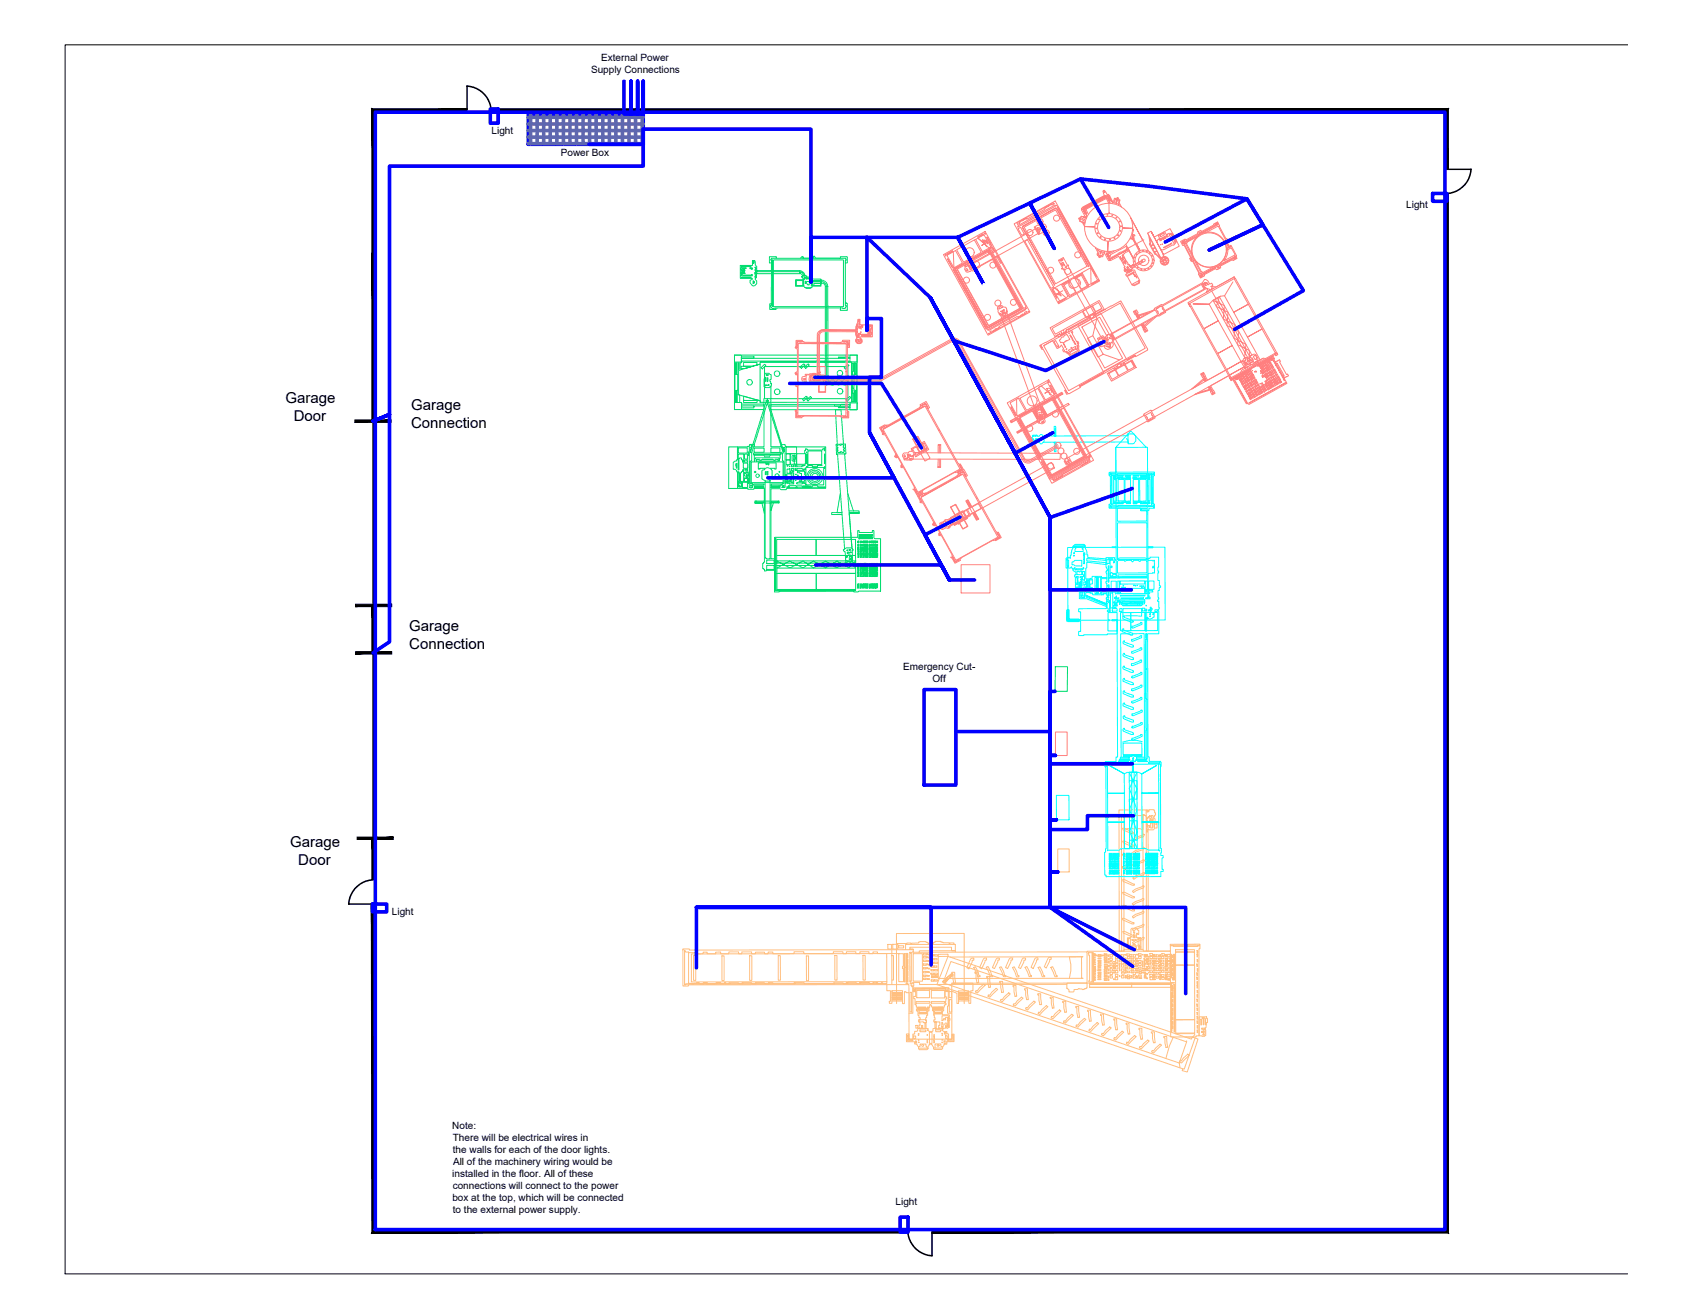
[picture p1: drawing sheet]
<svg xmlns="http://www.w3.org/2000/svg" width="279mm" height="216mm" viewBox="0 0 279 216" stroke-linecap="round" stroke-linejoin="round" font-family="sans-serif">
<defs><g id="words">
<g font-size="2.5">
<text x="47.1" y="66.4">Garage</text>
<text x="48.4" y="69.4">Door</text>
<text x="67.8" y="67.6">Garage</text>
<text x="67.8" y="70.6">Connection</text>
<text x="67.5" y="104">Garage</text>
<text x="67.5" y="107">Connection</text>
<text x="47.9" y="139.8">Garage</text>
<text x="49.2" y="142.7">Door</text>
</g>
<g font-size="1.6">
<text x="99.2" y="10.1">External Power</text>
<text x="97.5" y="12.1">Supply Connections</text>
<text x="81.1" y="22">Light</text>
<text x="92.5" y="25.8">Power Box</text>
<text x="232" y="34.3">Light</text>
<text x="149" y="110.5">Emergency Cut-</text>
<text x="153.8" y="112.5">Off</text>
<text x="64.7" y="150.9">Light</text>
<text x="74.6" y="186.2">Note:</text>
<text x="74.7" y="188.2">There will be electrical wires in</text>
<text x="74.7" y="190.2">the walls for each of the door lights.</text>
<text x="74.6" y="194.2">installed in the floor. All of these</text>
<text x="74.7" y="196.1">connections will connect to the power</text>
<text x="74.7" y="192.2">All of the machinery wiring would be</text>
<text x="74.6" y="198.1">box at the top, which will be connected</text>
<text x="74.7" y="200.1">to the external power supply.</text>
<text x="147.7" y="198.8">Light</text>
</g>
</g></defs>
<!-- layer: 0 -->
<g fill="#000" stroke="#000" stroke-width=".16">
<path d="M61.7 18.3h15.3v-.4zM61.3 17.9h15.7l-15.3 .4zM61.3 17.9l.4 23.8v-23.4zM61.3 17.9l.4 23.8h-.4z"/>
<path d="M238.5 18.3v9.6h.4zM238.5 18.3l.4-.4v10zM81 18.3h157.5l.4-.4zM81 17.9h157.9l-157.9 .4z"/>
<path d="M61.3 41.7l.4 27.8v-27.8zM61.3 41.7l.4 27.8h-.4z"/>
<path d="M58.5 69.3v.4l6-.4zM58.5 69.7l6-.4v.4z"/>
<path d="M61.3 99.9l.4 7.8v-7.8zM61.3 99.9l.4 7.8h-.4z"/>
<path d="M58.6 107.5v.4l6-.4zM58.6 107.9l6-.4v.4z"/>
<path d="M58.6 100.1h6v-.4zM58.6 99.7h6l-6 .4z"/>
<path d="M61.3 138.3l.4 6.8v-6.8zM61.3 138.3l.4 6.8h-.4z"/>
<path d="M58.9 138.5h6v-.4zM58.9 138.1h6l-6 .4z"/>
<path d="M61.2 149.1l.5 53.9-.1-53.9zM61.2 149.1l.5 53.9-.4 .4zM61.3 203.4l88.5-.4h-88.1zM61.3 203.4l88.5-.4v.4z"/>
<path d="M153.7 203v.4l84.8-.4zM153.7 203.4l84.8-.4 .4 .4zM238.5 31.9v171.1l.4 .4zM238.5 31.9h.4v171.5z"/>
</g>
<path d="M77 14.2v3.9M238.7 27.9h3.9M57.5 149.1h4M153.7 203.2v3.9" fill="none" stroke="#000" stroke-width=".25"/>
<!-- layer: Dashed -->
<path d="M77 14.2a4.3 4.3 0 0 1 4 3.9M242.6 27.9a4.3 4.3 0 0 1-3.9 4M61.5 69.5v68.6M61.5 145.1a4.3 4.3 0 0 0-4 4M149.7 203.2a4.3 4.3 0 0 0 4 3.9" fill="none" stroke="#000" stroke-width=".25"/>
<!-- layer: Wires -->
<g fill="none" stroke="#00f" stroke-width=".59">
<path d="M61.9 18.5h176.4v184.3h-176.4zM80.9 18h1.3v2.3h-1.3zM87.1 18.8h19v5h-19zM102.9 13.4v5.4h1.2v-5.4v5.4h1.1v-5.4v5.4h.9v-5.4v5.4M97.1 23.8h9v-2.5h27.7v25.2v-7.4h9.2v15.4v-2h2.4v9.7h-11M106.1 21.3v6.1h-41.9v41l-2.7 1.1 2.7-1.1v37.5l-2.7 1.8M178.2 29.5l11.4 1.2 16.1 2.1 9.3 15.1-11.4 6.4M182.9 37.5l-4.7-8-8.4 4 4.1 7.5-4.1-7.5-11.8 5.6 4.3 7.8-4.3-7.8h-15l10.4 10 19.8 36.3-19.8-36.3 14 25.6 6.3-3.3M208.3 37.1l-8.9 4.1 8.9-4.1-2.6-4.3-13.5 7.1M236.3 31.9h2.3v1.3h-2.3zM182.1 56.3l-9.6 4.8-15.2-4.9 10.1 18.5M126.6 78.8h20.9l-4.1-7.5 13.2 24.4"/>
<path d="M145.4 62.2h-2v1h-13.2M152 73.9l-6.6-10.7h-2v8.1l9.2 16.9 5.7-2.9M134.5 93.2h20.7l1.4 2.5-4-7.5 4 7.5h4.1M186.6 97.3h-13.4v-11.9v64.3v-5.9h1.3h-1.3v-8.6h1.1h-1.1v-10.6h.9h-.9v-10.6h.8M186.7 80.6l-13.5 4.8M152.4 113.7h5.3v15.8h-5.3zM157.7 120.7h15.5v5.3h13.6M186.9 134.5h-7.5v2.3h-6.2v-1.6M61.5 149.1h2.3v1.3h-2.3zM114.9 149.7v9.9M153.6 159.2v-9.5h-38.7h58.3l13.6 9.7M187.1 156.6l-13.9-6.9h22.4v14.2"/>
<path d="M148.5 200.8h1.3v2.4h-1.3z"/>
</g>
<g fill="none" stroke="#5e67af" stroke-width=".59">
<path d="M87.1 19.4h.1M87.5 18.8v.6h.8M87.5 19.6v.9h.8M88.6 18.8v.6h.8M88.6 19.6v.9h.8M89.7 18.8v.6h.8M89.7 19.6v.9h.8M90.7 18.8v.6h.9M90.7 19.6v.9h.9M91.8 18.8v.6h.8M91.8 19.6v.9h.8M92.9 18.8v.6h.8"/>
<path d="M92.9 19.6v.9h.8M94 18.8v.6h.8M94 19.6v.9h.8M95.1 18.8v.6h.8M95.1 19.6v.9h.8M96.2 18.8v.6h.8M96.2 19.6v.9h.8M97.2 18.8v.6h.9M97.2 19.6v.9h.9M98.3 18.8v.6h.8M98.3 19.6v.9h.8M99.4 18.8v.6h.8"/>
<path d="M99.4 19.6v.9h.8M100.5 18.8v.6h.8M100.5 19.6v.9h.8M101.6 18.8v.6h.8M101.6 19.6v.9h.8M102.7 18.8v.6h.7M102.7 19.6v.9h.7M103.7 18.8v.6h.8M103.7 19.6v.9h.8M104.8 18.8v.6h.8M104.8 19.6v.9h.8M105.9 18.8v.6h.2"/>
<path d="M105.9 19.6v.9h.2M87.1 20.5h.1M87.1 21.5h.1M87.1 22.6h.1M87.1 23.7h.1M87.5 20.8v.7h.8M87.5 21.8v.8h.8M87.5 22.9v.8h.8M88.6 20.8v.7h.8M88.6 21.8v.8h.8M88.6 22.9v.8h.8M89.7 20.8v.7h.8"/>
<path d="M89.7 21.8v.8h.8M89.7 22.9v.8h.8M90.7 20.8v.7h.9M90.7 21.8v.8h.9M90.7 22.9v.8h.9M91.8 20.8v.7h.8M91.8 21.8v.8h.8M91.8 22.9v.8h.8M92.9 20.8v.7h.8M92.9 21.8v.8h.8M92.9 22.9v.8h.8M94 20.8v.7h.8"/>
<path d="M94 21.8v.8h.8M94 22.9v.8h.8M95.1 20.8v.7h.8M95.1 21.8v.8h.8M95.1 22.9v.8h.8M96.2 20.8v.7h.8M96.2 21.8v.8h.8M96.2 22.9v.8h.8M97.2 20.8v.7h.9M97.2 21.8v.8h.9M97.2 22.9v.8h.9M98.3 20.8v.7h.8"/>
<path d="M98.3 21.8v.8h.8M98.3 22.9v.8h.8M99.4 20.8v.7h.8M99.4 21.8v.8h.8M99.4 22.9v.8h.8M100.5 20.8v.7h.8M100.5 21.8v.8h.8M100.5 22.9v.8h.8M101.6 20.8v.7h.8M101.6 21.8v.8h.8M101.6 22.9v.8h.8M102.7 20.8v.7h.7"/>
<path d="M102.7 21.8v.8h.7M102.7 22.9v.8h.7M103.7 20.8v.7h.8M103.7 21.8v.8h.8M103.7 22.9v.8h.8M104.8 20.8v.7h.8M104.8 21.8v.8h.8M104.8 22.9v.8h.8M105.9 20.8v.7h.2M105.9 21.8v.8h.2M105.9 22.9v.8h.2"/>
</g>
<!-- layer: Giant -->
<g fill="none" stroke="#ffbf7f" stroke-width=".16">
<path d="M185.2 136.6h.2l1.7 .7v.2h-.3l-1.6-.6v-.3M185.2 138.7h.3l1.6 .7v.3h-.3l-1.6-.7zM186.8 138.5l.5-.4 1.1-.3 .2-.3 .2 .2-.2 .3-1.1 .4-.5 .3zM188.5 134.3v2.5l-.5-.1h-2.1l-.5 .1M189 133.6h.4v.3h.1l.1-.4h.8l.2 .9-.2 .1-.1 .4 .2 .2v.6l.3 .1v.8h-.3l-.2 .3h-.7l-.2-.2v20.2h-.9v-22.6l.5 .3-.5-.3v.2h-3.1v-.1M189.1 134.9h.2v.1h-.2zM189.1 135.2h.1v.6h-.1zM189.1 135.9h.2v.6h-.2zM189.1 136.7h.1v.6h-.1zM189.2 133.7h.1v.2h-.1zM189.4 134.7h.1v.2h-.1zM189.5 136.2h.1v.3h-.1z"/>
<path d="M189.6 134.5l.1 .3zM189.7 135h.1v.2h-.1zM189.8 135.7h.3v.9h-.3zM189.9 134.5l.3 .1v.8h-.6v-.1h.4zM190.3 135.7h.1v.8h-.1zM112.6 156.5h1.1v.2l35.7-.1v-.8h8.2v1.2h21.7v5.1l-22.3 .1v9.2h-7.1v-9h-36.4v.2h-.9zM113.6 157v.1h1.2v.2h1.2v-.3h.6v.3h1.4v-.3h.9v.3h1.3v-.3h1.6v.3h.6v-.3h1.6v.3h.6v-.3h1.5v.3h.6v-.3h.8v.3h3.5v-.3h1.6v.3h4.8v-.3h1.6v.3h.6v-.3h1.6v.3h.6v-.3h1.5v.3h.7v-.3h.7v.3h1.6M114.4 157.6h.4v4.1h-.4zM119.1 157.7h.3v4h-.3zM123.6 157.6h.4v4.1h-.4zM128.4 157.6h.3v4.1h-.3zM133 157.7h.4v4h-.4z"/>
<path d="M137.7 157.6h.3l.1 4.1h-.4zM142.3 157.6h.4v4.1h-.3zM146.2 157.3h2M146.4 155.8h.6v.7h-.6zM147.1 157.6h.3v4.1h-.3zM147.1 156.7v.9M147.2 155.8h.9v.7h-.9v-.7M147.9 155.6l2.3-.1 .2 .1 1.1-.1v-.2h.2h1v.1h.4v.2h.2v.2h.4v-.2h.2l.1-.2h.2v-.1h1v.1h.3v.1h1.1v.1l.1-.1h.6v.3h.3M148.2 156h.8v.3h-.8zM148.2 157.3h.8v2.1h-.1v.3h.1v2.2h-.8zM149.1 159.7h.1v2.2h-.1zM149.1 157.3h.1v2.1h-.1z"/>
<path d="M149.1 159.5h.2v.1h-.2zM149.4 156.6h1.2l-.1 .5h1.1v-.3h6h-.7v-.6h-6.8v.3h.5v.1M149.4 157.3h.1v4.7h-.1zM149.6 158.2h.2v.8h-.2zM149.6 159.1h.2v.8h-.2zM149.6 157.3h.1v.7h-.1zM150 157.1h.4v.1h-.4zM150.1 157.3h.2v4.5h-.2zM150.6 157.3h1.5l.1 4.5h-1.6zM152.3 157.3h.5v.2h-.5zM152.3 157.8h.5v.2h-.5zM152.3 158.4h.5v.2h-.5z"/>
<path d="M152.3 159h.5v.2h-.5zM152.3 159.6h.5v.2h-.5zM152.9 159.6h.1v.2h-.1zM152.9 159h.1v.1h-.1zM152.9 158.4h.1v.2h-.1zM152.9 157.8h.1v.2h-.1zM152.9 157.3h.1v.2h-.1zM153.1 157.4h.2v.1h-.2zM153.1 157.9h.2v.1h-.2zM153.1 158.4h.2v.2h-.2zM153.1 159.1h.2v.1h-.2zM153.1 159.7h.2v.1h-.2z"/>
<path d="M153.5 157.4h.5v.3h-.5zM153.5 158.7h.5v.2h-.5zM153.6 159.3h.5v.2h-.5zM153.6 159.9h.4v.2h-.4zM153.6 158.1h.5v.2h-.5zM154.1 158.1h.5v.2h-.5zM154.1 159.3h.4v.2h-.4zM154.1 158.7h.5v.2h-.5zM154.1 159.9h.6v.2h-.6zM154.2 157.5h.5v.2h-.5zM154.8 157.4h1.6v.3l-1.6 .1zM154.8 157.8v3.6h23.8h-.2v-3.6h.2h-21.9"/>
<path d="M156.4 157.7l40.1 13.7 .1-.3 1 .3-1.8 5.4-.8-.2 .1-.3-40.6-13.9zM157.6 157l-6 .1M160.1 158.2l.2-.2h.3v.4h-.3v.3l-.5 1.1-.3-.2zM160.6 159.6l.3-.2 .8 1.7h-.4zM162.2 158.2l.2-.2h.3v.4h-.2v.3l-.6 1.1-.3-.2zM162.7 159.5l.3-.1 .6 1.5h.1v.2h-.3zM164.3 158.2l.2-.2h.3v.4h-.2v.3l-.6 1.1-.3-.2zM164.9 159.6l.2-.2 .6 1.5h.2v.2h-.4zM166.5 158.2l.1-.2h.4v.3h-.3v.3l-.5 1.2-.4-.2zM167 159.6l.3-.1 .6 1.4h.2v.2h-.4zM168.6 158.2l.2-.2h.3v.4h-.2v.3l-.6 1.1-.3-.2zM169.1 159.5l.3-.1 .6 1.5h.1v.2h-.4z"/>
<path d="M170.7 158.1l.1-.1h.4v.3h-.3v.3l-.5 1.1-.3-.2zM171.2 159.6l.3-.1 .6 1.4h.2v.2h-.4zM172.9 158.1l.1-.2h.4v.3h-.3v.3l-.5 1.1-.4-.1zM173.3 159.6l.3-.2 .8 1.7h-.4zM174.5 140h1.8v3.8h-1.8zM178.6 157.8h-2.2a5.8 5.8 0 0 1 0 3.6M179.3 157v-.1h13.7v-1.1l4.9-.1v.8h-.2l.1 14.3h-.5v.2h-4.2v-8.9h-13.8M179.6 157.1h.5v4.9h-.5v-.3h.1v-4.1h-.1v-.3h-.1zM180.2 157.1h.2v4.9h-.2zM180.5 158.8h.2v.1h-.2zM180.5 157.3h.2v.1h-.2zM180.5 158.5h.2z"/>
<path d="M180.5 159.4h.2v.1h-.2zM180.5 157.9h.1v.1h-.1zM180.5 158.2h.1v.1h-.1zM180.5 159.1h.2zM180.5 159.6h.2v.2h-.2zM180.5 159.9h.2v.2h-.2zM180.5 157.6h.2v.1h-.2zM180.8 157.5h.2v.1h-.2zM181.1 159.8l.5 .1zM181.1 159.5h.5h-.5zM181.1 159.2h.5h-.5zM181.1 158.4h.5v.1h-.5z"/>
<path d="M181.1 158.1h.5zM181.1 157.7h.5v.1h-.5zM181.1 157.4h.5v.2h-.5zM181.1 158.6h.5v.1l-.5 .1zM181.1 158.9l.5-.1v.2h-.5zM181.7 157.5h.3v.2h-.3zM182.1 157.3l.5 .1zM182.1 159.9h.5v.1h-.5zM182.1 158.2h.5v.2h-.5zM182.1 157.9h.5v.2h-.5zM182.1 157.5h.5v.2h-.5zM182.1 158.5h.6h-.6z"/>
<path d="M182.1 158.8h.6h-.6zM182.1 159.1l.6 .1zM182.1 159.3h.6v.1h-.6zM182.2 159.6h.5v.2h-.5zM182.7 157.5h.2v.3h-.2zM182.7 159.2h.2v.3h-.2zM182.8 158.1h.1v.3h-.1zM182.8 158.6h.1v.2h-.1zM182.8 159.8h.1v.3h-.1zM183.1 158h.4v.4h-.4zM183.1 158.6h.4v.4h-.4zM183.1 159.2h.4v.4h-.4z"/>
<path d="M183.1 157.4h.4v.4h-.4zM183.1 159.8h.4v.4h-.4zM183.6 159.2h.2v.1h-.2zM183.6 159.4h.2v.2h-.2zM183.6 159.7h.3v.1h-.3zM183.6 157.4h.3v.1h-.3zM183.7 158.9h.2v.1h-.2zM183.7 158.6h.2v.1h-.2zM184 157.7h.4v.4h-.4zM184 158.3h.4v.4h-.4zM184 159.4h.4v.4h-.4zM184 158.9h.4v.3h-.4z"/>
<path d="M184.6 158l.1 .1zM184.6 158.4h.1zM184.6 158.5l.1 .1zM184.6 158.9h.1zM184.6 159l.1 .1zM184.6 159.1l.1 .1zM184.6 159.5h.1zM184.6 159.8l.1 .1zM184.7 157.5v.1zM184.9 157.5h.4v.3h-.4zM184.9 158.1h.4v.4h-.4zM184.9 158.6h.4v.4h-.4z"/>
<path d="M185 159.1h.4v.4h-.4zM185 159.8h.4v.4h-.4zM185 156.9v-22.3l.4-.2v22.5h-.8v-23.3h4.4l.1 23.3h3.9v5.2M185.2 143l.2-.1 1.6 .8v.2h-.3l-1.5-.7v-.2M185.2 151.5h.2l1.4 .7h.2v.2h-.3l-1.5-.7zM185.2 140.9h.2l1.7 .7v.2h-.3l-1.6-.7zM185.2 145.1h.3l1.6 .7v.2h-.3l-1.6-.6zM185.2 147.2h.3l1.6 .7v.2h-.3l-1.6-.7zM185.2 155.7h.3l1.6 .7v.2h-.3l-1.6-.6zM185.2 149.3h.3l1.6 .7v.2h-.3l-1.6-.6zM185.2 153.6h.3l1.6 .7v.2h-.3l-1.6-.6zM185.5 157.4h.2v.2h-.2z"/>
<path d="M185.5 158h.2v.1h-.2zM185.6 158.4h.2v.1h-.2zM185.6 158.6h.2v.1h-.2zM185.6 158.8h.2v.1h-.2zM185.6 158.9h.2v.1h-.2zM185.6 159.1h.2v.2h-.2zM185.6 159.5h.2v.1h-.2zM185.6 159.8h.2v.1h-.2zM185.9 157.3h.4v.4h-.4zM185.9 159.5h.4v.3h-.4zM185.9 158.4h.4v.3h-.4zM185.9 157.8h.5v.3h-.5z"/>
<path d="M185.9 158.9h.5v.3h-.5zM186.1 156.3l.1 .3zM186.1 154.8h.3v1.1h-.3zM186.3 156h.6v.2h-.2v.4h-.4zM186.5 157.4h.2v.1h-.2zM186.5 157.7h.2v.1h-.2zM186.5 158h.2v.1h-.2zM186.5 158.3h.2v.2h-.2zM186.5 158.6h.2v.2h-.2zM186.5 158.9h.3v.1h-.3zM186.5 159.2h.3v.1h-.3zM186.5 159.4h.3v.2h-.3z"/>
<path d="M186.5 159.7h.3v.2h-.3zM186.7 155h.3v.1h-.3zM186.7 149.1l1.8-.9 .2 .1-.2 .3-1.1 .4-.5 .3zM186.8 151.2l.5-.4 1-.3 .2-.2 .2 .1-.2 .3-1.1 .4-.5 .3zM186.8 147l.5-.4 1-.3 .2-.2 .2 .1-.2 .3-1.1 .4-.4 .3zM186.8 153.3l.5-.3 1-.4 .2-.2 .2 .2-.2 .3-1.1 .3-.4 .4zM186.8 155.5l.5-.4 1-.3 .2-.2 .2 .1-.1 .3-1.2 .4-.4 .3zM186.8 140.6l.5-.3 1-.4 .2-.2 .2 .1-.1 .4-1.2 .3-.4 .4zM186.8 142.7l1.8-.9 .2 .1-.2 .3-1.2 .4-.4 .3zM186.8 144.8l.6-.4 1-.3 .2-.2 .2 .1-.2 .3-1.1 .4-.5 .3zM186.9 155.8h.4v.1h-.4zM186.9 157.4h.4v.4h-.4z"/>
<path d="M186.9 158h.4v.4h-.4zM186.9 158.6h.4v.4h-.4zM186.9 159.1h.4v.4h-.4zM186.9 159.7h.4v.4h-.4zM187 154.2h.2v.5h-.2zM187 153.7h.2v.2h-.2zM187.2 155h.2v.1h-.2zM187.2 156h.6v.6h-.4v-.4h-.2zM187.4 158h.2v.1h-.2zM187.4 158.4h.2v.1h-.2zM187.4 158.6h.2v.1h-.2zM187.4 158.9h.2v.1h-.2z"/>
<path d="M187.4 159.2h.2v.1h-.2zM187.4 159.4h.2v.1h-.2zM187.4 159.8h.2v.1h-.2zM187.5 157.4h.2v.1h-.2zM187.7 154.8h.4v1.1h-.4zM187.8 159.5h.4v.3h-.4zM187.8 158.9h.4v.4h-.4zM187.8 158.4h.4v.3h-.4zM187.8 157.7h.4v.4h-.4zM187.8 157.3h.4v.3h-.4zM187.8 160h.5v.2h-.5zM187.9 156h.2v.6h-.2z"/>
<path d="M188.4 159.2h.1zM188.4 158.9l.1 .1zM188.4 158.7h.1zM188.4 158.5l.1 .1zM188.4 157.4l.1 .1zM188.4 159.7h.3v.1h-.3zM188.4 159.4l.1 .1zM188.5 156.6h-.3v-1.9h-.7v-.8h.1v.2h.2v-.7h-.2l-.2-.3h-.7l-.2 .2v1.4h-.5v1.9h-.6v.3M188.7 158.1h.1v.4h-.1zM188.7 158.6h.1v.4h-.1zM188.7 159.1h.1v.4h-.1zM188.7 157.4h.2v.4h-.2z"/>
<path d="M188.8 159.7h.1v.4h-.1zM188.8 158.9h.2v.1h-.2zM188.8 158.3h.2v.2h-.2zM188.9 157.4h.1v.4h-.1zM189.1 159.4h.1v.1h-.1zM189.1 158.5h.1v.2h-.1zM189.1 157.4h.2v.4h-.2zM189.2 158.1v.3zM189.2 159.7v.4zM189.2 158.7v.4zM189.4 158l.1 .1zM189.4 157.7l.1 .1z"/>
<path d="M189.4 158.6l.1 .1zM189.4 158.9l.1 .1zM189.4 159.1l.1 .1zM189.4 159.4l.1 .1zM189.4 159.8h.1zM189.4 158.3l.2 .1zM189.6 159.5h.5v.3h-.5zM189.7 157.8h.4v.3h-.4zM189.7 157.3h.4v.3h-.4zM189.7 158.8h.4v.4h-.4zM189.7 158.4l.4-.1v.4h-.4zM190.2 157.4h.3v.2h-.3z"/>
<path d="M190.2 157.7l.4 .1zM190.2 158l.3 .1zM190.2 158.4h.4zM190.2 159.2h.3v.1h-.3zM190.2 159.5l.3 .1h-.3zM190.2 159.8l.3 .1zM190.3 158.5h.2v.2h-.2zM190.3 158.8h.2v.2h-.2zM190.7 157.5h.4v.3h-.4zM190.7 158h.4v.4h-.4zM190.7 158.6h.4v.3h-.4zM190.7 159.2h.4v.3h-.4z"/>
<path d="M190.7 159.8h.4v.3h-.4zM191.2 157.7h.2v.1h-.2zM191.2 158.3h.2v.1h-.2zM191.2 159.1l.2 .1zM191.3 157.4h.1v.3h-.1zM191.3 158.5h.1v.2h-.1zM191.3 158.1h.2v.1h-.2zM191.3 159.5h.2v.1h-.2zM191.3 159.8h.2v.1h-.2zM191.3 158.8h.2v.3h-.2zM191.5 158.9h.5v.3h-.5zM191.5 158.4h.5v.3h-.5z"/>
<path d="M191.5 157.7h.5v.4h-.5zM191.6 159.5h.4v.3h-.4zM191.6 157.3h.5v.3h-.5zM192.1 159.4l.4 .1zM192.2 157.7l.3 .1zM192.2 158.1l.3 .1zM192.2 159.8l.3 .1zM192.2 157.4h.3v.2h-.3zM192.2 158.9h.3v.2h-.3zM192.2 158.6h.3v.2h-.3zM192.2 158.3l.3 .1zM192.2 159.2h.3z"/>
<path d="M192.6 158h.3l.1 .4h-.4zM192.6 157.4h.4v.4h-.4zM192.6 158.6h.4v.4h-.4zM192.6 159.1h.4v.4h-.4zM192.6 159.8h.4v.4h-.4zM193 155.8v.1h4.9v.1h-.4v.1h-4v-.1h-.5M193.2 157.4l.1 .4h-.1zM193.2 158h.1v.4h-.1zM193.2 158.5h.1v.5h-.1zM193.2 159.2h.1v.4h-.1zM193.2 159.8h.1v.4h-.1zM193.4 159.8h.1v.4h-.1z"/>
<path d="M193.4 159h.1v.5h-.1zM193.4 158.3h.1v.4h-.1zM193.4 157.6h.1v.4h-.1zM193.6 157.4h.1v4.3h-.1zM193.9 156.6h3.1v.4h-3.1zM193.9 157h3.1v2.2h-3.1zM193.9 159.2h3.1v9h-3.1zM197.4 159h.1v.4h-.1zM197.4 157.4h.1v.4h-.1zM197.4 156.8h.1v.4h-.1zM197.4 158.2h.1v.5h-.1zM197.5 159.8h.1v.4h-.1z"/>
<path d="M145.6 162.2v-.1h-.2l-.1 .1h-.7l.1-.1h-.7v.1h-.5h-.2v-.2h-1.5l.2 .1v.1h-.7l-.1-.1h-1.6h.3v.1h-.8v-.1h-1.6l.1 .1h-4.9l-.1-.1h-1.6v.1h.2l-18.1 .1M146.3 162.4v1h.6v1.7h-.2v.4h.4v-2.1h1.8v2.1h.3v-1.9h.2l.1 .1h.4M146.3 161.9l-32.3 .1v-4.7h32.2l.1 4.9-33.2 .1v.1l-.2 .1v-5.8l.2 .3h.5v5.2l.8 .1v-.1l.9-.1 .1 .2h.7l-.1-.2h.7l-.3 .2h1.8l-.1-.2h.8l-.1 .2h.6l.1-.2h.2v.2h.7l-.2-.2h1.6l.1 .2h.7l-.2-.2h1.5l.1 .2h.7l-.1-.2h1.5l.1 .2h.7l-.2-.2h.8v.2M147.1 161.7v.7M147.1 163.4v.3h1.8v.1h-1.8v.2h1.8v.2h-1.8v.1h1.8v.2h-1.8v.1h1.8v.2h-1.8v.1h1.8v.2h-1.8M147.9 165.5v-11.5h11.1v11.5M149.4 162.1h.4v.1h-.4zM149.6 160.1h.2v.8h-.2zM149.6 161.1h.2v.8h-.2zM149.8 170.7v.8h.8v.2h-.8l-.1-.1v-.8zM150.1 163.7h.3v3.2h-.3zM150.1 162.1h.3v.2h-.3z"/>
<path d="M150.6 163.1h.2v.3h.2v.1h-.4zM150.6 163.6v3.5h-.7M150.7 170.9h.3v.4h-.3zM150.9 163.1l2.5-.1v.2h-2.5zM151 171.7h.2v.3h-.2zM151.1 169.1h.3v.5h-.3zM151.1 165.2h2.3v.3h-2.3zM151.2 163.4h2.1v1.2h-2.1zM151.4 166.5h1.7v.1h-1.7zM151.4 166.1h1.3v.1h-1.3zM151.5 166.3h1.5v.1h-1.5zM151.5 172.7l.3-.1v-.4h.9l.2 .7"/>
<path d="M151.6 167.1h1.3v.1h-1.3zM151.6 166.7h1.3v.3h-1.3zM151.7 169.9h1v.3h-1zM152 169.1h.2v.2h-.2zM152 169.4h.2v.2h-.2zM152.3 160.2h.5v.3h-.5zM152.3 160.8h.5v.2h-.5zM152.3 161.3h.5v.3h-.5zM152.6 168.7v.9h.5v.4l.2 .1h.5l.1-.5h.3v-1h.2l-.1 1.1h.8v-.1h-.3v-.5h.2v-.5h-1v-.4h.2v-.3h-.1l-.1-1.2h-.2v-.6h-.1l-.1-.4h-.3v.4l-.2 .2 .1 .4h-.2v.8h-.2v.3h-.1v.5h.1l-.1 .4 .1-.4-.1-.1h-1.2v.4l.8-.1v.2h.4v.9h-.9M152.9 160.9h.1v.1h-.1zM152.9 160.2h.1v.2h-.1zM152.9 161.4h.4v.1h-.4z"/>
<path d="M153.1 172.9l.2-.7h.4l.4 .9h1.2l.4-.9h.5v-.4h1.2v-1.2h-.4v.8h-.6v-.9h-.2v-.4h-.5l-.4-.2 .2-.1v-.2h-.2l.1-.2h.1v.2h.5v-.1l.4 .1v-.1h.2v-1.2h.1l-.1-.9h-1.2v-.7h.2l.2-.9 .2-.1-.1-.5 .1-.5h.2v-.3h-.3v-.9h.6v-.6h-5.9v.7h.4v.7h-.3v.4h.2v1h.2v.4h.2v.2h.1v.1h-.2v.3h.2v.8h.2v.3h.2v.4h-.3v.4h.2l.1 .5h-.2v.5h.2h-.4l-.2 .5h-.3v.4h-.3v.9h-.7v-.9h-.4v1.3h1.4v.4h.3l.3 .5v.2h1.6l-.2 .2h-1.3l-.1-.2M153.1 160.9h.2v.1h-.2zM153.1 160.3h.2v.1h-.2zM153.3 170.3h.4v1.8h-.4zM153.5 163.1l2.5-.1v.2h-2.5zM153.5 160.5h.5v.2h-.5zM153.6 161.6h.4v.2h-.4zM153.6 165.2h2.2v.3h-2.2zM153.6 163.4h2.2v1.2h-2.2zM153.6 161.1h.4v.2h-.4zM153.7 160.9h.4v.2h-.4zM153.9 166.3h1.6v.1h-1.6z"/>
<path d="M153.9 166.1h1.6v.1h-1.6zM154 166.5h1.5v.1h-1.5zM154 170.9h.1v.4h-.1zM154.1 161.6h.5v.2h-.5zM154.1 167.1h1.2v.1h-1.2zM154.1 161.1h.5v.1h-.5zM154.1 166.7h1.2v.3h-1.2zM154.1 160.5h.5v.2h-.5zM154.2 160.9h.4v.2h-.4zM154.3 169.8h.8v.4h-.8zM155.3 168.6h.2v.3h.1v.4h-.3zM155.4 167.5h1v.5h-.1v-.2h-.4v.2h-.3v.3h-.2z"/>
<path d="M155.5 172.9h-1.5M155.5 172.7l-.3-.1v-.4h-1v.7M155.6 161.7l.2 .1 .4-.5 .7-.7 .3 .2-1.3 1.3-.4-.1 .1-.3 .2 .1 .4-.5 .7-.7-.7 .7-.4 .5-.2-.1-.1 .3 .4 .1 1.3-1.3-.3-.2 .3 .2-1.3 1.3-.4-.1zM155.7 171.7h.3v.4h-.3zM155.8 170.3h.2v.3h-.2zM155.9 163.4l.5-.2v.3h-.5zM156 170.8h.2v.5h-.2zM156.3 168.3h.1v1.1h-.5v-.2h.4zM156.5 163.5h-.1v2.4h-.1v1.2h.7M156.6 163.5l.1 .1 .3-.1v1h-.4zM156.6 164.9h.4v2h-.4zM157 162.2h3.5v1.2h-.4v2.1h-.3v-2.1h-1.7v2.1h-.3v-1.7l-.8-.3"/>
<path d="M157 160.4h.5l.1 1.8h-.3l-.1-1.6h-.2zM157 170.7l.3 .1v.8l-.2 .1h-.8v-.2h.7zM158.1 163.4v.3h1.7v.1h-1.7v.2h1.7v.1h-1.7v.2h1.7v.2h-1.7v.1h1.7v.2h-1.7v.1h1.7v.2h-1.7M160.8 160.3h.5l.1 1.8h-.3l-.1-.8v-.8h-.2zM161 163.4l.2 .1 .3-.6 .7-.6 .3 .2-1.3 1.3-.3-.2zM162.7 161h.5l.2 1.8h-.3l-.2-.7v-.8h-.2zM163 164.1l.2 .1 .4-.6 .7-.6 .3 .2-1.3 1.3-.4-.2zM164.9 161.9h.5l.1 1.8h-.3l-.2-1.6h-.1zM165.1 164.8l.2 .1 .4-.5 .7-.6 .2 .1-1.3 1.3-.3-.1zM167.1 162.5h.5l.1 1.8h-.3l-.2-.7v-.9h-.1zM167.2 165.5l.2 .1 .4-.5 .7-.6 .2 .1-1.3 1.3-.3-.1zM169 163.1h.5l.1 1.8h-.3l-.1-.8v-.8h-.2z"/>
<path d="M169.2 166.2l.2 .1 .4-.5 .7-.7 .3 .2-1.3 1.3-.4-.2zM171.2 163.9h.4l.2 1.8h-.3l-.1-.7v-.9h-.2zM171.3 166.9l.2 .1 .4-.5 .7-.6 .2 .1-1.3 1.3-.3-.1zM173.2 164.5h.5l.1 1.8h-.2l-.2-.8v-.8h-.2zM173.4 167.6l.3 .1 .3-.5 .7-.6 .3 .1-1.3 1.3-.4-.1zM175.3 165.1h.5l.1 1.8h-.3l-.1-.7v-.8h-.2zM175.5 168.3l.2 .2 .4-.6 .7-.6 .2 .2-1.3 1.2-.3-.1zM176 162.1h3.3v.9l-.5 .1v.1l-.8-.1-.2 .1h-.6l-.1 .4h-.8v-.4l-.3-.2zM176 162.4h-24.3v-.4h-1.1v.2h.1v.5h-.3v.1h.2v.1M177.4 166h.5l.2 1.8h-.3l-.2-.7v-.9h-.2zM177.6 169l.2 .1 .3-.5 .7-.6 .3 .1-1.3 1.3-.4-.1zM179.4 166.6h.5l.1 1.8h-.3l-.2-.7v-.9h-.1z"/>
<path d="M179.7 169.7l.2 .1 .3-.5 .8-.6 .2 .1-1.3 1.3-.3-.1zM179.7 162.1h13.4v.7h-13.4zM180.5 161.6l.2 .1zM180.5 160.2h.2v.2h-.2zM180.5 160.8l.2 .1zM180.5 161.1h.2v.1h-.2zM180.5 161.4l.2 .1zM180.5 160.5h.2v.1h-.2zM181.1 161.5h.5v.1h-.5zM181.1 160.1h.5v.1h-.5zM181.1 160.9h.5v.2h-.5zM181.1 161.1h.5v.2h-.5z"/>
<path d="M181.1 160.4l.5 .1zM181.1 160.6h.5v.1h-.5zM181.5 167.3h.5l.1 1.8h-.2l-.2-.8v-.8h-.2zM181.8 170.4l.2 .1 .3-.5 .7-.6 .3 .1-1.3 1.3-.3-.1zM182.1 160.2h.5v.2h-.5zM182.1 161.6h.5v.1h-.5zM182.1 161.4h.5v.1h-.5zM182.1 161.1h.5v.1h-.5zM182.1 160.8h.5v.1h-.5zM182.1 160.5h.5v.1h-.5zM182.7 161h.2v.2h-.2zM182.8 160.3h.1v.3h-.1z"/>
<path d="M182.8 161.5h.1v.2h-.1zM183.1 160.3h.4v.4h-.4zM183.1 160.9h.4v.4h-.4zM183.6 160.4h.3v.1h-.3zM183.6 160.1h.3v.1h-.3zM183.7 161.5h.2v.1h-.2zM183.7 168h.5l.1 1.8h-.2l-.2-.7v-.9h-.2zM183.8 171.1l.2 .1 .4-.5 .7-.6 .2 .2-1.3 1.2-.3-.1zM183.9 161.2h.4v.4h-.4zM184 160.1h.4v.4h-.4zM184 160.7h.4v.4h-.4zM184.6 160l.1 .1z"/>
<path d="M184.6 161h.1zM185 160.9h.4v.4h-.4zM185 160.3h.4v.4h-.4zM185.6 160.1h.2v.1h-.2zM185.6 160.4h.2v.1h-.2zM185.6 160.9h.2v.1h-.2zM185.6 161.2h.2v.1h-.2zM185.7 168.7h.5l.2 1.8h-.3l-.2-.7v-.9h-.2zM185.9 171.9l.2 .1 .3-.6 .7-.6 .3 .2-1.3 1.3-.3-.2zM185.9 160.2h.4v.2h-.4zM185.9 160.8h.4v.3h-.4zM185.9 161.2h.5v.2h-.5z"/>
<path d="M186.5 160.9h.2v.1h-.2zM186.5 161.2h.2v.1h-.2zM186.5 160h.3v.2h-.3zM186.5 160.3h.3v.2h-.3zM186.7 162.1v.2h6.4h-13.4h7v.5h-7M186.9 160.3h.4v.4h-.4zM186.9 161h.4v.4h-.4zM187.4 160h.2v.2h-.2zM187.4 160.3h.2v.2h-.2zM187.4 161h.2v.1h-.2zM187.4 161.2h.2v.1h-.2zM187.8 160.8h.4v.3h-.4z"/>
<path d="M187.8 169.6h.5l.2 1.8h-.3l-.2-.7v-.9h-.2zM187.8 160.3h.5v.3h-.5zM187.8 161.3h.5v.1h-.5zM188 172.6l.2 .1 .4-.5 .7-.7 .3 .2-1.4 1.3-.3-.2zM188.4 160h.3v.2h-.3zM188.5 160.4h.2v.1h-.2zM188.7 160.9h.2v.4h-.2zM188.8 160.3h.1v.4h-.1zM188.9 160.9h.1v.4h-.1zM189.1 160.5h.1v.2h-.1zM189.1 161.3h.2v.1h-.2zM189.4 160l.1 .1z"/>
<path d="M189.4 160.4l.1 .1zM189.6 160.7h.5v.3h-.5zM189.6 160.1h.5v.3h-.5zM189.7 161.2h.4v.4h-.4zM189.9 170.2h.5l.1 1.8h-.2l-.2-.8v-.8h-.2zM190 173.3l.3 .1 .3-.5 .7-.7 .3 .2-1.3 1.3-.4-.2zM190.2 160.9h.3v.2h-.3zM190.2 161.1h.3v.2h-.3zM190.2 160l.3 .1-.3 .1zM190.2 160.4l.3-.1v.2zM190.2 160.7h.3zM190.2 161.5l.4 .1h-.4z"/>
<path d="M190.7 160.4h.4v.3h-.4zM190.7 161h.4v.3h-.4zM191.3 160h.2v.2h-.2zM191.3 160.4h.2v.1h-.2zM191.3 160.7h.2v.1h-.2zM191.3 160.9h.1v.2h-.1zM191.3 161.1h.1v.2h-.1zM191.3 161.5h.2v.1h-.2zM191.6 160.7h.4v.4h-.4zM191.6 160h.4v.4h-.4zM191.6 161.2h.4v.3h-.4zM191.9 170.9h.5l.2 1.8h-.3l-.2-.7v-.8h-.2z"/>
<path d="M192.2 161.2h.2v.2h-.2zM192.2 160.1l.3 .1zM192.2 160.4l.3 .1zM192.2 160.7l.3 .1zM192.2 160.9h.3v.2h-.3zM192.2 161.5h.3v.1h-.3zM192.6 160.4h.4v.4h-.4zM192.6 161h.4v.4h-.4zM192.6 161.5h.4v.2h-.4zM193.2 163.6h.1v6.5h-.1zM193.2 160.3h.1v.5h-.1zM193.2 160.9h.1v.4h-.1z"/>
<path d="M193.2 162.4h.1v.4h-.1zM193.2 162.9l.1 .5h-.1zM193.2 162.1l.1 .1zM193.4 160.5h.1v.4h-.1zM193.4 164.9h.1v.4h-.1zM193.4 165.6h.1v.4h-.1zM193.4 166.3h.1v.5h-.1zM193.4 167v.5zM193.4 167.8l.1 .4h-.1zM193.4 168.5h.1v.4h-.1zM193.4 164.1h.1v.4h-.1zM193.4 169.2h.1v.4h-.1z"/>
<path d="M193.4 163.3l.1 .2zM193.4 163.6l.1 .3zM193.4 162.6h.1v.2h-.1zM193.4 161.2h.1v.4h-.1zM193.4 162.9l.1 .2zM193.4 162l.1 .2zM193.5 171.1a13.1 13.1 0 0 0-1.2 3.5M193.6 162l.1 .2zM193.6 162.4h.1v.4h-.1zM193.6 162.9h.2v7.3h-.2zM193.9 170.5h3.1v.2l-.3 .3h-1.2M193.9 168.2h3.1v2.2h-3.1z"/>
<path d="M194.5 175.3l-39-13.2 1.3-3.5 38.9 13.2-1.2 3.5 .1 .8M194.6 174.9l.2 .1 .4-.5 .7-.6 .3 .1-1.3 1.3-.4-.1zM195.7 171.8h.1M197.1 171.2l-1.8 5.1h-.2M197.4 165.6h.1v.4h-.1zM197.4 164.8h.1v.4h-.1zM197.4 161.1h.1v.5h-.1zM197.4 160.5h.1v.4h-.1zM197.4 168.4h.1v.4h-.1zM197.4 167.7h.1v.4h-.1zM197.4 167h.1v.4h-.1zM197.4 166.3h.1v.4h-.1z"/>
<path d="M197.4 164.1h.1v.4h-.1zM197.4 162.5h.1v.5h-.1zM197.4 161.9h.1v.5h-.1zM197.4 169.9h.2v.4h-.2zM197.4 169.2h.2v.4h-.2zM197.4 163.4l.2 .4h-.2zM197.8 167.7h1.2v.3h.2v.7h-.2l-.1 .7-.1 .2 .1 1.2h-.2v.1l-.9-.1zM198.1 168.1v1zM198.2 169.6h.6v.2l-.2-.1 .1 .1v.8l-.1 .1h-.2l.2-.5-.1-.5h-.3zM198.2 170.1h.2v.2h-.2zM198.3 167.9h.4v.1h-.4zM198.4 168.1h.1v.9h-.1z"/>
<path d="M198.8 168v1z"/>
<circle cx="190.7" cy="135.9" r=".05"/>
<circle cx="150.3" cy="162.5" r=".07"/>
<circle cx="151.5" cy="170.7" r=".05"/>
<circle cx="151.5" cy="171.5" r=".05"/>
<circle cx="151.5" cy="170.5" r=".05"/>
<circle cx="151.5" cy="171.9" r=".05"/>
<circle cx="152.2" cy="172.4" r=".16"/>
<circle cx="152.9" cy="171.7" r=".05"/>
<circle cx="152.9" cy="170.7" r=".05"/>
<circle cx="152.9" cy="171.5" r=".05"/>
<circle cx="152.9" cy="172" r=".05"/>
<circle cx="153" cy="169.9" r=".05"/>
<circle cx="153.1" cy="166.1" r=".07"/>
<circle cx="154" cy="171.6" r=".05"/>
<circle cx="154" cy="171.7" r=".05"/>
<circle cx="154" cy="170.7" r=".05"/>
<circle cx="154" cy="172" r=".05"/>
<circle cx="154.7" cy="172.4" r=".16"/>
<circle cx="155.4" cy="171.5" r=".05"/>
<circle cx="155.4" cy="170.5" r=".05"/>
<circle cx="155.4" cy="171.9" r=".05"/>
<circle cx="155.4" cy="170.7" r=".05"/>
<circle cx="155.9" cy="168.2" r=".07"/>
<circle cx="156" cy="168.9" r=".2"/>
<circle cx="156.4" cy="168.2" r=".1"/>
</g>
<!-- layer: Grater -->
<g fill="none" stroke="#0ff" stroke-width=".16">
<path d="M170.8 72.4h.6v.1h-.6zM172 71.9l.2 .3v.6l-.2 .1M174 70.7h.1v1.2h-.1zM174 73h.1v1.2h-.1zM183 78h.2v.3h-.2zM183.3 78.1h.8v.2h-.8zM183.3 78.4h.3v4.8h-.2zM183.7 78.9h.4v.1h-.4zM183.7 78.6h.4v.1h-.4zM183.7 78.4h.4v.1h-.4zM183.7 79.1h.4v3.5h-.4zM184 73.8l.1 4.1h-1.2v.6h.2l.1 4.6h-.3v.7h5.2v.4h1.4v-.4h.9v-.7h-.2v-4.6h.2v-.6h-6.3"/>
<path d="M184.1 73.8h4.9l-2.5-2.7-2.5 2.7 .1 16.4h-.7v.1h.7v2h-.3v-.3h-1.4v1.6h.1v.3h.2v.2l-.3 .1v.3h.1l.1 1.4h-.2v.3h.1v.3h.2l-.2 .2 .2 1.8-.3 .1 .1 .5h.2v.1h-.2v1.2h-4.6v.5h.3v1.3h-.2v.2h.2v1.7h-.3v.7h.8v-.1h3.9v-.2h1.7v-.4M184.3 78.6h.9v.1h-.9zM184.3 78.1h4.8v.2h-4.8zM184.3 78.9h.5v.1h-.5zM184.3 78.4l1 .1zM184.4 79.1h1v3.5h-1zM184.9 78.8h1.6v.1h-1.6zM185.5 79.1h1v3.5l-.9 .1zM185.6 78.4h.9v.1h-.9zM185.7 78.6h.8v.1h-.8zM186 71.6h1l.3 .4v.7l-.3 .5h-.9zM186 71.6v.3h-11.9v-1.6h-.2v1.6h.2h-2.1l-.2-.2h-.2l-.2 .3h-.3v-.2h-.8v.2a.56 .56 0 0 0 0 .9h1.1l.2 .3h.2l.2-.3h1.9v1.6h.3v-1.6h-.3h12.2l-.3-.6"/>
<path d="M186.8 78.7h.6h-.6zM186.9 78.8h1.6v.1h-1.6zM186.9 78.4h.9v.1h-.9zM186.9 79.1h.9v3.5h-.9zM188 79.1h1v3.5l-1 .1zM188 78.4l1.1 .1zM188.2 78.6h1v.1h-1zM188.5 78.8h.6v.1h-.6zM189 73.8h.3v16.4h.8v.1h-.8v8.3h-.4v.1h.8v-.2h-.4v-3.9l1.1-.1v-2.1l-.1 .1-1-.1v-.3h.4v-.2h1.4v1.6h-.1v.7h.1v.3h-.1v1.2h.2v.9h.2v.3h-.2v.5h-.2l.1 1.4h-.1l-.1 .4h.2l.1 1.2-.1 .2h-.6v.3l.6-.2v3.8h-1.8v20.3h.3v.8h1.8l.1 .1v.8h-.1v13.4h.1v1.2h.3l.1 .4h-.2v1.9h.2v.3h-.4v.9h-9.1v-.3h-.2v-3.7h.1v-.6h.1v-13.5h-.1v-.8v-.1h1.8v-.7h.2l-.1-23.9h-1.4v1.2h.2v.2h-.3v1.7h1.6v-1.7h-.9v-.2h.9M189.4 78.4l.3 .1zM189.4 78.6l.3 .1zM189.4 78.8h.3v.1h-.3z"/>
<path d="M189.4 79h.3v3.6h-.3zM189.4 78.1h.6v.2h-.6zM189.9 78.4h.2v4.7h-.2zM190.2 78l.1 .3zM176 92.4h.3v1h-.3zM176.8 92.7h.2l.3-.3h1.1v1l-1.1-.1-.2-.2h-.3zM177.2 89.9h1.6l.2 .1v.1h-1.9v-.1l-.1 .1v.2h.5l-.2 .3v.4h1.4v-.4h-.2v-.2h.2v-.1h-1.2M177.3 93.9l1.2-.1 .1 .2h-1.3zM177.5 95.1h.3l-.1 .3 .1 1h-.2l.1-.1v-1h-.2zM177.6 96.8h.2v.3l-.2-.1zM177.6 94.2l.5 .1 .1-.1h.2v.6h-.8zM177.9 96h.1v1.4h-.1z"/>
<path d="M178.1 95.1h.3v.1h-.3zM178.2 97.6h.2v.8l.1 .1 .4-.1-.1 .2h-.5l-.1-.1zM178.2 95.9h.1v1.5h-.1zM178.3 96.9h.2v.6h-.1zM178.3 95.7h.2v1h-.2zM178.4 95.4h.1v.2h-.2zM178.5 94.3h.4v1.4l-.4-.1v-.5h.2v-.3h-.2zM178.6 97.6l.3-.1v.8h-.3zM178.7 91.2h.2v.1h-.2zM178.7 91.4h.3v.1h-.3zM178.8 96h.3v.4l-.3 .1zM178.8 96.8h.3v.6l-.3-.1z"/>
<path d="M178.8 92.4h.1v.6h-.1zM178.8 91.8l.1 .5h-.1zM179.2 97h.1v.6h-.1zM179.2 95.6h.1v1.2h-.1zM179.4 95.6h.2v2h-.2zM180.6 95.2h.3v2.8h-.3zM180.9 95.2h.1v2.8h-.1zM181.2 95.2h.3v2.7h-.3zM182.5 99.2v.4l-3.4-1.4v.3l3.4 1.3v.2l-3.3-1.3h-1.2v-1.2l-.6-.5v-.7h.1v-.2h-.1l-.1-1.3h.2v-.5h-.2l-.3-.2 .1-.3h-.2l-.2-.3-.2 .2h-.7v-1.6l.1-.1 .3 .1 .1-.2 .2 .2v-.5h.2v-.5l.3-1 .3-.3h1.5l.2 .2v.5l.3 .5v.5h.1v.5l3 .2v.2l-3.2-.3v.4l3.2 .3v.3l-3.2-.4v.9l-.1 .1v1.8h.6v2.2h-.6v.5l3.4 1.4M182.5 92.3h.3v-.2h.7v.2h-.5v.6h-.3v.1h-.2zM182.6 97.8h-.9l-.1-2.4h1v-.1h-.9v-.2h-1.6v.3h-.3v.3l.4-.1v.7h-.3l-.1 .5 .4 .1v.7h-.4v.2h.4v.3h1.5v-.2v.2h.3v-.2h.6v.3M182.6 99.5l.4-.2 .1 1.2h-.3l-.2-.2z"/>
<path d="M182.7 98.8h.2v.1h-.2zM182.7 98.5h.2v.1h-.2zM182.8 95.7h.1v.3h-.1zM182.8 93.3h.1v2.3h-.1zM182.8 96.4h.1v1.9h-.1zM182.9 99h.1v.2h-.1zM183 95.2h1.2v.1h-1.2zM183.1 83.4h.1v.3h-.1zM183.1 92.4h1v2.7h-1zM183.2 97.8h.3v2.5h-.3zM183.2 93.4h.2v.2h-.2zM183.3 95.8h.8v1.4h-.8z"/>
<path d="M183.3 83.4h.9v.2h-.9zM183.4 97.4h.7v.3h-.7zM183.6 99.9h.7v.1h-.7zM183.7 92.6h.1v.2h-.1zM183.7 82.8h.4v.1h-.4zM183.7 83h.4v.1h-.4zM183.8 99.6h.5v.1h-.5zM183.8 98.5l.8 .1v.1h-.8zM183.9 98.9h.7v.1h-.4v.4h-.6v-.1h.3zM184 97.8h.1v.1h-.1zM184.1 94.6h-.7v-.1l-.3 .1v.4h.4v-.2h.6v.3M184.3 83.8h3.8v.4h1v1.7l-4.8 .1z"/>
<path d="M184.3 86.2h4.9v6.1h-4.9zM184.3 82.9h1v.2h-1zM184.3 82.8h.5v.1h-.5zM184.3 97.4h.3v.3h-.3zM184.3 97.8h.4v.1h-.4zM184.3 99.1h.2v.2h-.2zM184.3 83.4h4.9v.2h-4.9zM184.4 95.8h.2l.1 1.5h-.3zM184.4 95.2h4.8v.1h-4.8zM184.4 94.8h4.8v.3h-4.8zM184.5 92.4h.9l.1 .2 .2-.2h.9l.1 .3h.1l.2-.3h.8l.1 .2h.2l.1-.2h.8l.2 .2v1.9h-4.9v-1.9zM184.7 98.9h4.1v.5h-.1v-.3h-3.9v.3h-.1z"/>
<path d="M184.7 99.5v.2zM184.8 95.8h4v.5h-4zM184.8 98.2h4v.1h-4zM184.8 97.1l4-.1v.9h-4zM184.9 98.6h3.7v.1h-3.7zM185 82.8h1.5v.1h-1.5zM185 99.5h3.5v.2l-.6 .1-.2-.2-.1 .2h-1.6l-.1-.2-.2 .1h-.7zM185 99.2h3.5v.2l-1.4-.1-2.1 .1zM185.2 99.9l3.1-.1v.1zM185.8 83h.7v.1h-.7zM186.9 83h.6v.1h-.6zM186.9 82.8l1.5-.1v.2h-1.5z"/>
<path d="M188.1 83h1.1v.1h-1.1zM188.3 83.8h.8v.2h-.8zM188.6 82.8h.6v.1h-.6zM188.9 95.8h.3v1.4h-.3zM188.9 97.4h.3v.2h-.3zM188.9 97.8h.3v.1h-.3zM189.2 92.1l-.4-.1h-4l-.5 .1v.2M189.4 82.8l.3 .1zM189.4 83l.3 .1zM189.4 83.4h.7v.2h-.7zM189.4 98.3l.2 .1zM189.4 95.8h.9v1.4h-.9z"/>
<path d="M189.4 97.4h.7v.2h-.7zM189.4 97.8h.2v.1l-.1 .1zM190.1 93.4h.2v.2h-.2zM190.2 83.3h.1v.4h-.1zM176.1 100.7v-10.4l16-.1 .1 12.1h-14.3M182.6 100.6h.5v.2h-.5zM183.5 100.4h.7v.4h-.7zM183.7 100.1h.4v.2l-.4 .1zM184.7 100.4h.4v.4h-.4zM184.8 101h1.7v3h-1.7zM185.1 103.8l.2-.1 .1 .3 1.4 .4v.3h-.3l-1.4-.5zM185.2 101.7l.2-.1v.2l1.5 .5v.3h-.4l-1.3-.5z"/>
<path d="M185.2 100.4h3.1v1.2h-2.7l-.4 .1zM185.2 114.1l.3-.2v.3l1.4 .5v.3h-.3l-1.3-.6zM185.2 105.8l.3-.1 .1 .3 1.3 .4v.3h-.3l-1.4-.5zM185.3 118.2l.2-.1v.2l1.5 .5v.3h-.4l-1.3-.6zM185.3 109.9h.1l.1 .2 1.4 .5v.3h-.3l-1.4-.6zM185.3 111.9h.2l.1 .3 1.3 .4v.3h-.3l-1.4-.5v-.4zM185.4 116h.1l.1 .2 1.3 .5v.3h-.3l-1.4-.6v-.3zM185.4 107.7h.1l.1 .3 1.3 .5v.3h-.3l-1.4-.6v-.3zM186.5 101h2.4v3h-2.4zM186.6 109.5l1.4-.5 .1-.1h.2v.3l-1.5 .6-.2-.1zM186.6 105.5l1.7-.7v.4l-1.5 .6-.2-.1zM186.7 115.6l1.4-.4v-.2h.2v.3l-1.5 .7-.1-.1z"/>
<path d="M186.7 113.6l1.4-.4v-.2h.2v.3l-1.5 .6-.1-.1zM186.7 107.4l1.6-.6v.4l-1.5 .6-.1-.1zM186.7 111.5l1.6-.6v.3l-1.5 .7-.1-.2zM186.7 103.3l1.6-.6v.3l-1.5 .6-.1-.1zM186.7 119.8l1.4-.5v-.1h.3v.3l-1.5 .6-.2-.1zM186.7 117.7l1.7-.6v.3l-1.5 .7-.2-.1zM188.4 100.3h.4v.5h-.4zM188.9 101h2v3h-2zM188.9 102.3h.2v1.8h-.2zM188.9 105.4h.3v4.9h-.3zM188.9 110.4h.3v4.8h-.3zM189 100.5h.2v.3h-.2z"/>
<path d="M189 104.5h.1v.8h-.1zM189 115.3h.2v4.9h-.2zM189.4 100.5h.2v.3h-.2zM189.7 101.2v.2zM189.7 101.6v.1zM189.7 100.1h.2v.2l.1 .1-.1 .4h-.2v-.3h.1zM190.2 101.1h.1v.3h-.1zM190.9 101h-.8l.3 .1v.7l-.6 .3-.5-.1v-.2h-.1v.4h-.3v-1.2h.2v1.2M174.2 131.2h2.1v4h-2zM182.5 125.7h1.6v.2h-1.6zM182.7 126.1v14.1l-.1 .1M184.5 125.5h1.6v.1h-1.6z"/>
<path d="M184.6 125.3h1.8v.1h-1.8zM184.8 124.9h1.5v.2h-1.5zM185.2 122.6h3.1v1.8l-3.1 .1zM185.3 124.6h3.1v.2h-1.3l-.1-.1-.3 .1h-1.4zM185.3 120.1h.2l.1 .3 1.3 .4v.3h-.3l-1.4-.5zM186.3 128.8h1.2v3h-1.2v3.6h1.2l.1 3.2h-1.3v1.4l1.2-2.8-1.2-3.7 1.2-3.3-1.2-2.8h1.2l-1.2 2.6 1.2 3.5-1.2 3.7 1.3 2.8M186.5 125.5h.2v.1h-.2zM186.7 121.8l1.7-.7v.4l-1.6 .6-.1-.1zM186.7 139.8v.2v-12.6h.4v12.4l.1 .2h.4l-.1-12.6h-1.2v12.6h-.8l-.1-4.4h-2.7h2.7v-4.8h-2.7h2.7v-3.2l-2.4-1.3 2.4 1.3 .5-.2h1.8l.6 .2 2.4-1.3-2.4 1.3v3.2h2.8h-2.8v4.8h2.8h-2.8l.1 4.4h.6M186.8 125h.2v.2h-.2zM186.8 125.3h.2v.1h-.2zM186.8 125.5h.2v.2h-.2z"/>
<path d="M187.1 125.5l.2 .1zM187.3 125.3h1.9v.1zM187.5 124.9h1.3l.1 .3h-1.4zM187.6 125.5h1.6v.1h-1.6zM188.4 122.3l-.9-.2h-1.2l-1.1 .3M188.8 124.9l-.1-20.4h-1.8l-.1 .2-.5-.2h-1.5l.1 20.4M189 120.4h.2v4.8h-.2zM189.4 125.7h1.9v.2h-1.9zM191.1 126v14.2l.2 .1-.2-.1h-1.7l-.4-.2h-4.1l-.3 .2h-1.9M191.4 126.5v-.5l-4.4 .1v1.2h-.2v-1.3l-4.3 .1v.4h-.2M183 143.8h.1v.4h-.1zM183 142.3h.1v.3h-.1z"/>
<path d="M183 141.1h.1v.3h-.1zM183 140.7h.1v.4h-.1zM183 143.1h.1v.2h-.1zM183 142.7h.1v.2h-.1zM183 142h.1v.2h-.1zM183 141.5h.1v.3h-.1zM183 143.5h.1v.2h-.1zM183.1 143.8h.2v.3h-.2zM183.1 142.3h.2v.3h-.2zM183.1 142h.2v.2h-.2zM183.1 141.5h.2v.3h-.2zM183.2 141.1h.1v.3h-.1z"/>
<path d="M183.2 140.7h.1v.4h-.1zM183.2 143.5h.1v.2h-.1zM183.2 143.1h.1v.2h-.1zM183.2 142.7h.1v.2h-.1zM183.3 142.3h.2v.3h-.2zM183.3 141.1h.2v.3h-.2zM183.3 140.7h.2v.4h-.2zM183.4 142h.1v.2h-.1zM183.4 141.5h.1v.3h-.1zM183.4 143.8h.1v.4h-.1zM183.4 143.5h.1v.2h-.1zM183.4 143.1h.1v.2h-.1z"/>
<path d="M183.4 142.7h.1v.2h-.1zM183.5 142.7h.1v.2h-.1zM183.5 142h.1v.2h-.1zM183.5 141.5h.1v.3h-.1zM183.5 143.5h.1v.2h-.1zM183.5 143.1h.1v.2h-.1zM183.6 142.3h.1v.3h-.1zM183.6 141.1h.1v.3h-.1zM183.6 140.7h.1v.4h-.1zM183.6 143.8h.1v.4h-.1zM183.8 143.8h.1v.4h-.1zM183.8 142.3h.1v.3h-.1z"/>
<path d="M183.8 141.1h.1v.3h-.1zM183.8 140.7h.1v.4h-.1zM183.8 143.5h.1v.2h-.1zM183.8 143.1h.1v.2h-.1zM183.8 142.7h.1v.2h-.1zM183.8 142h.1v.2h-.1zM183.8 141.5h.1v.3h-.1zM184 142.3h.1v.3h-.1zM184 141.1h.1v.3h-.1zM184 140.7h.1v.4h-.1zM184 143.1h.1v.2h-.1zM184 142.7h.1v.2h-.1z"/>
<path d="M184 142h.1v.2h-.1zM184 141.5h.1v.3h-.1zM184 143.8h.1v.4h-.1zM184 143.5h.1v.2h-.1zM184.2 142.3h.1v.3h-.1zM184.2 141.1h.1v.3h-.1zM184.2 140.7h.1v.4h-.1zM184.2 142h.1v.2h-.1zM184.2 141.5h.1v.3h-.1zM184.2 143.8h.1v.4h-.1zM184.2 143.5h.1v.2h-.1zM184.2 143.1h.1v.2h-.1z"/>
<path d="M184.2 142.7h.1v.2h-.1zM184.4 142.3h.1v.3h-.1zM184.4 143.8h.1v.4h-.1zM184.4 141.1h.1v.3h-.1zM184.4 140.7h.1v.4h-.1zM184.4 143.1h.1v.2h-.1zM184.4 142.7h.1v.2h-.1zM184.4 142h.1v.2h-.1zM184.4 141.5h.1v.3h-.1zM184.4 143.5h.1v.2h-.1zM185.3 142.2h.1v.3h-.1zM185.3 142.6h.1v.3h-.1z"/>
<path d="M185.3 142h.1v.1h-.1zM185.3 141.5h.1v.2h-.1zM185.3 143.8h.2v.3h-.2zM185.3 141.1h.2v.3h-.2zM185.3 140.7h.2v.3h-.2zM185.3 143.5h.2v.2h-.2zM185.3 143.1h.1v.2h-.1zM185.7 143.1h.2v.2h-.2zM185.7 142.7h.2v.2h-.2zM185.7 142h.2v.2h-.2zM185.7 141.5h.2v.2h-.2zM185.7 141.1h.2v.3h-.2z"/>
<path d="M185.7 140.7h.2v.3h-.2zM185.7 142.2h.2v.4h-.2zM185.7 143.5h.2v.2h-.2zM185.7 143.8h.2v.4h-.2zM185.9 141.1h.2v.3h-.2zM185.9 140.7h.2v.3h-.2zM185.9 142.2h.2v.4h-.2zM185.9 143.1h.2v.2h-.2zM185.9 142.7h.2v.2h-.2zM185.9 142h.2v.2h-.2zM185.9 141.5h.2v.2h-.2zM186 143.8h.1v.4h-.1z"/>
<path d="M186 143.5h.1v.2h-.1zM186.1 140.7h.2v.3h-.1zM186.1 142.2h.2v.4h-.2zM186.2 143.8h.1v.4h-.1zM186.2 141.1h.1v.3h-.1zM186.2 143.1h.1v.2h-.1zM186.2 142.7h.1v.2h-.1zM186.2 142h.1v.2h-.1zM186.2 141.5h.1v.2h-.1zM186.2 143.5h.1v.2h-.1zM186.3 142h.2v.2h-.2zM186.3 141.5h.2v.2h-.2z"/>
<path d="M186.4 142.2h.1v.4h-.1zM186.4 143.5h.1v.2h-.1zM186.4 143.1h.1v.2h-.1zM186.4 142.7h.1v.2h-.1zM186.4 143.8h.1v.4h-.1zM186.4 141.1h.1v.3h-.1zM186.4 140.7h.1v.3h-.1zM186.6 141.1h.1v.3h-.1zM186.6 140.7h.1v.3h-.1zM186.6 142.2h.1v.4h-.1zM186.6 143.1h.1v.2h-.1zM186.6 142.6h.1v.3h-.1z"/>
<path d="M186.6 142h.1v.2h-.1zM186.6 141.5h.1v.2h-.1zM186.6 143.8h.1v.4h-.1zM186.6 143.5h.1v.2h-.1zM187 142.2h.1v.4h-.1zM187 143.1h.1v.2h-.1zM187 142.7h.1v.2h-.1zM187 142h.1v.2h-.1zM187 141.5h.1v.3h-.1zM187 143.8h.1v.4h-.1zM187 141.1h.1v.3h-.1zM187 140.7h.1v.3h-.1z"/>
<path d="M187 143.5h.1v.2h-.1zM187.2 142.2h.1v.4h-.1zM187.2 143.1h.1v.2h-.1zM187.2 142.7h.1v.2h-.1zM187.2 142h.1v.2h-.1zM187.2 141.5h.1v.3h-.1zM187.2 141.1h.1v.3h-.1zM187.2 140.7h.1v.3h-.1zM187.2 143.5h.1v.2h-.1zM187.2 143.8h.1v.4h-.1zM187.4 143.1h.1v.2h-.1zM187.4 142.7h.1v.2h-.1z"/>
<path d="M187.4 142h.1v.2h-.1zM187.4 141.5h.1v.3h-.1zM187.4 141.1h.1v.3h-.1zM187.4 140.7h.1v.3h-.1zM187.4 142.2h.1v.4h-.1zM187.4 143.5h.1v.2h-.1zM187.4 143.8h.1v.4h-.1zM187.5 143.1h.2v.2h-.2zM187.5 142.7h.2v.2h-.2zM187.5 142h.2v.2h-.2zM187.5 141.5h.2v.3h-.2zM187.6 143.5h.1v.2h-.1z"/>
<path d="M187.6 142.2h.1v.3h-.1zM187.6 143.8h.2v.3h-.2zM187.6 141.1h.2v.3h-.2zM187.6 140.7h.2v.3h-.2zM187.8 143.1h.1v.2h-.1zM187.8 142.7h.1v.2h-.1zM187.8 142h.1v.2h-.1zM187.8 141.5h.1v.3h-.1zM187.8 141.1h.2v.3h-.2zM187.8 140.7h.2v.3h-.2zM187.8 142.2h.1v.3h-.1zM187.8 143.5h.2v.2h-.2z"/>
<path d="M187.8 143.8h.2v.3h-.2zM189 143.8h.1v.3h-.1zM189 143.5h.1v.2h-.1zM189 142.2h.1v.4h-.1zM189 141.1h.1v.3h-.1zM189 140.7h.1v.3h-.1zM189 143.1h.1v.2h-.1zM189 142.6h.1v.3h-.1zM189 141.9h.1v.3h-.1zM189 141.5h.1v.3h-.1zM189.2 141.1h.1v.3h-.1zM189.2 140.7h.1v.3h-.1z"/>
<path d="M189.2 143.8h.1v.3h-.1zM189.2 143.5h.1v.2h-.1zM189.2 142.2h.1v.4h-.1zM189.2 143.1h.1v.2h-.1zM189.2 142.6h.1v.3h-.1zM189.2 141.9h.1v.3h-.1zM189.2 141.5h.1v.3h-.1zM189.4 140.7h.1v.3h-.1zM189.4 143.8h.1v.3h-.1zM189.4 142.2h.1v.4h-.1zM189.4 141.1h.1v.3h-.1zM189.4 141.9h.1v.3h-.1z"/>
<path d="M189.4 141.5h.1v.3h-.1zM189.4 143.5h.1v.2h-.1zM189.4 143.1h.1v.2h-.1zM189.4 142.6h.1v.3h-.1zM189.6 141.5h.1v.3h-.1zM189.6 143.8h.1v.3h-.1zM189.6 143.5h.1v.2h-.1zM189.6 142.2h.1v.4h-.1zM189.6 141.1h.1v.3h-.1zM189.6 140.7h.1v.3h-.1zM189.6 143.1h.1v.2h-.1zM189.6 142.6h.1v.3h-.1z"/>
<path d="M189.6 141.9h.1v.3h-.1zM189.8 141.1h.1v.3h-.1zM189.8 140.7h.1v.3h-.1zM189.8 143.8h.1v.3h-.1zM189.8 143.5h.1v.2h-.1zM189.8 142.2h.1v.4h-.1zM189.8 143.1h.1v.2h-.1zM189.8 142.6h.1v.3h-.1zM189.8 141.9h.1v.3h-.1zM189.8 141.5h.1v.3h-.1zM190 143.5h.1v.2h-.1zM190 143.1h.1v.2h-.1z"/>
<path d="M190 142.6h.1v.3h-.1zM190 141.9h.1v.3h-.1zM190 141.5h.1v.3h-.1zM190 143.8h.1v.3h-.1zM190 142.2h.1v.4h-.1zM190 141.1h.1v.3h-.1zM190 140.7h.1v.3h-.1zM190.2 143.8h.1v.3h-.1zM190.2 143.5h.1v.2h-.1zM190.2 142.2h.1v.4h-.1zM190.2 141.1h.1v.3h-.1zM190.2 140.7h.1v.3h-.1z"/>
<path d="M190.2 143.1h.1v.2h-.1zM190.2 142.6h.1v.3h-.1zM190.2 141.9h.1v.3h-.1zM190.2 141.5h.1v.3h-.1zM190.4 143.5h.1v.2h-.1zM190.4 143.1h.1v.2h-.1zM190.4 142.6h.1v.3h-.1zM190.4 141.9h.1v.3h-.1zM190.4 141.5h.1v.3h-.1zM190.4 143.8h.1v.3h-.1zM190.4 142.2h.1v.4h-.1zM190.4 141.1h.1v.3h-.1z"/>
<path d="M190.4 140.7h.1v.3h-.1zM190.6 143.8h.1v.3h-.1zM190.6 143.5h.1v.2h-.1zM190.6 142.2h.2v.4h-.2zM190.6 141.1h.1v.3h-.1zM190.6 140.7h.1v.3h-.1zM190.6 143.1h.1v.2h-.1zM190.6 142.6h.1v.3h-.1zM190.6 141.9h.1v.3h-.1zM190.6 141.5h.1v.3h-.1zM190.8 141.5h.1v.3h-.1zM190.8 143.8h.2v.3h-.2z"/>
<path d="M190.8 143.5h.1v.2h-.1zM190.8 142.2h.2v.4h-.2zM190.8 141.1h.2v.3h-.2zM190.8 140.7h.2v.3h-.2zM190.8 143.1h.1v.2h-.1zM190.8 142.6h.1v.3h-.1zM190.8 141.9h.1v.3h-.1z"/>
<circle cx="170.3" cy="72.3" r=".07"/>
<circle cx="170.3" cy="72.4" r=".07"/>
<circle cx="170.5" cy="71.9" r=".07"/>
<circle cx="170.5" cy="72.6" r=".07"/>
<circle cx="170.8" cy="71.9" r=".07"/>
<circle cx="171.7" cy="72.3" r=".07"/>
<circle cx="176" cy="92.2" r=".07"/>
<circle cx="176.1" cy="93.5" r=".07"/>
<circle cx="177.1" cy="91.6" r=".07"/>
<circle cx="177.1" cy="91.2" r=".07"/>
<circle cx="177.2" cy="93.7" r=".07"/>
<circle cx="178.7" cy="93.7" r=".07"/>
<circle cx="178.8" cy="91.6" r=".07"/>
<circle cx="183.2" cy="97.4" r=".07"/>
<circle cx="183.2" cy="97.6" r=".07"/>
<circle cx="184.1" cy="98.4" r=".05"/>
<circle cx="185.1" cy="96.9" r=".05"/>
<circle cx="185.2" cy="96.9" r=".05"/>
<circle cx="185.3" cy="96.6" r=".05"/>
<circle cx="185.5" cy="96.9" r=".05"/>
<circle cx="187" cy="96.6" r=".05"/>
<circle cx="187.3" cy="96.6" r=".05"/>
<circle cx="187.6" cy="96.6" r=".05"/>
<circle cx="188" cy="96.7" r=".05"/>
<circle cx="188.3" cy="96.7" r=".05"/>
<circle cx="188.3" cy="96.9" r=".05"/>
<circle cx="188.5" cy="96.7" r=".05"/>
<circle cx="188.7" cy="99.6" r=".05"/>
<circle cx="188.7" cy="96.9" r=".05"/>
<circle cx="189" cy="99.9" r=".05"/>
</g>
<!-- layer: Krumbuster -->
<g fill="none" stroke="#00dd6e" stroke-width=".16">
<path d="M121.1 58.6h1.2v1.1h-1.2zM121.2 59.8h.1v2h.4v2.6h-.3v1.9h-.2zM121.5 59.8h.1v1.8h-.1zM121.8 59.8h.1v1.1h-.1zM122.2 44.5l.3-.1 .3 .1v-.1l-.2-.1h.5v-.1h-.9v.3M122.2 45.3l.4 .1 1.5-.1v.2h-1.9zM122.2 45.1h.2v-.5h-.2v.5M122.3 58.9h2.1v.2h-2.1zM122.3 44l1.6-.1v.2h-.2v-.1l-1.4 .1zM122.4 45.7h1.5v.1h-1.5zM122.5 44.6h.4v.1h-.3v.1h.2l-.2 .2h.3v.1h-.4zM123.7 44.2h.4v.2l-.4-.1z"/>
<path d="M124.2 43.1h.2l-.1 .4h-.1zM124.2 46.3l.2 .1v.3h-.2zM124.5 44.9h.2v.3h-.2l.2-.2zM124.5 44.1h.2v.3zM124.6 45.7h.1v-.4h-.1l-.1 .2v.2h.1M124.6 44.8h.1v-.3h-.2v.1h.1v.2M124.8 44.6v.5v-.3h7.1v-.2v.5v-.2h.4l.3 .6h.2l-.5 .1v-.3l-.2-.2h-7.3v.7l-.2 .1v.2l.2 .2v.5l-.3 .3h-.4l-.4-.4v-.5l.4-.1v-.2h-2v-2.1h2v-.8h.4l.1 .2v.5l.2 .2v.7h7l.8 .4 .2 .5h.3v.3a.87 .87 0 0 1 1 .2h1.3v1.2h-1.4v-.7l1.4-.1a.83 .83 0 0 1 .9 .9h.2a1.04 1.04 0 0 0-1.1-1.1v.5h.3l.3 .3 .1 .3M125.4 59.8h15v6.5l-15 .1zM125.4 59.8l14.7-.1v-.2h-17.7v.3h-.3v1M126.9 42.3h1.1v.3h-.8v.1h-.1l.1 .7h-.3zM127 50.1h.2l-.1 .6 .2 .1v.1l.7-.1v.2h-1zM127.2 43.4v6.7"/>
<path d="M127.4 42.9h.1v7.6h-.1zM127.6 42.9h11.5v7.7h-11.5zM128 42.6h10.6h-4.1l-.2-.4-.2 .2 .1 .2h-1.8l.1-.2-.2-.1-.2 .3M131.2 46.1h1.4v1.1h-1.4zM131.3 46.3h1.1v.8h-1.1zM132.3 45.5l-.1 .2 .2 .1v.3h.2v1.1l.1 .2 .3 .2h.6l.3-.2 .1-.2M132.6 45.9h.1l.1-.2v.3l-.2 .1zM132.7 47.4h1.2M132.8 46.4l.1 .3zM133 45.9h.8v.1h-.8zM133 46.4l.5 .1-.1 .5-.4-.2zM133.8 46.3h.1v.8h-.1z"/>
<path d="M134.1 46.3h1.2v.1h-1.2zM134.2 46.8h1.1v.3h-1.1zM136.3 47.3h.2l.1 15.7M138.3 58.9h1.9v.1h-1.9zM138.6 42.3h1.1v1.1h-.3v-.4h.1v-.4h-.9zM138.6 50.8h-10.6M139.4 49.8h.1v.2h.2v1.2h-1.1v-.4l.8 .1v-.2h.2v-.3h-.2zM139.4 43.4v6.4M140.2 58.6h1.2v1.1h-1.2zM140.2 59.1h-17.9v.6M140.6 59.9h.2v1.4h-.2zM140.9 59.8h.2v1.8h-.2z"/>
<path d="M141.2 59.8h.1v6.5h-.2v-1.9h-.2v-2.6h.3zM121.1 66.4h1.2v1.1h-1.2zM121.4 76.4h.2v.8h-.1l-.1-.3zM121.5 64.5h.1v1.8h-.1zM121.6 65.1l.4 .1v1.2h.3v.3h3.7v.3h-3.7v.3h2.1v-.3M121.6 73.7v2.1h-.1v.2h-.3l-.3 .3v1.1h.3l.3 .2v.2h.2v2.8h-1.5M121.8 76h.1v1.5h-.1zM121.8 77.8l.2 .2v1.4h-.2zM121.8 73.9h1.4v.8h-1.4zM121.8 74.9h.9v1.3h-.2l.1-.2-.1-.2h-.2v-.3h-.3l-.1 .3h-.1zM121.9 79.5h.1v.2h-.1l.1 .6h-.2v-.6zM122.2 79.5l.2 .1v.7h-.2l.1-.6h-.1z"/>
<path d="M122.5 79.6h.8v.8h-.8zM122.5 77.5l.1-.1v2h-.5v-1.4h.2v-.2h.2zM122.6 76.4h.7v.8h-.7zM122.6 66v.4h2.3v-.4h.2h-2.5v-.7l2.8 .8M122.8 78.8l.5 .1v.5h-.5zM122.8 75.9h.5v.3h-.5zM122.8 74.9h.5v.8h-.5zM122.8 77.4h.5v.2h-.5zM123 77.8h.4v.2h-.4zM123.1 78.6h.2v.2h-.2zM123.1 78.5h.2v-.2h-.2l-.2-.4h-.1v.6h.5M123.4 74.5h.1v.6h-.1z"/>
<path d="M123.4 78.8h.1v.9h-.1zM123.4 78.1h.1v.4h-.1zM123.8 74.6v-.6h.2v-.2h-.4v6.6h.5v-.7h-.4v-3.7h.3v-1.3M123.9 76.2h5.3v3.4h-5.3zM123.9 73.4l.1 .3zM124.3 74.7h4.5v.3h-4.5zM124.3 79.8h1.7v.2h-1.7zM124.4 73.9h1.6v.7h-1.6zM124.4 75.6h.2v-.1h3.8v.1h.3v-.6h-4.3l.1 .6M124.4 75.7l.1 .4zM124.4 75h1.6l.2 .4h.6l.3-.4M124.7 75.8h.5l.1 .1 .4-.1h1.8l.4 .1 .1-.1h.3v.3h-3.6z"/>
<path d="M124.8 60.2v-.4h-2.2v.6h1.5l-1.2 .4h-.7v-.4h1.9l1.3-.3-3.6 1v4l3.6 1v.3M125.1 76.3h2.9v1.1h-.2v-.2h-.9l-.2-.1-1.3 .1v.2h-.3zM125.1 76.3h1.2v.3l.4-.1v.2h.1v-.4M125.5 60.6l.6-.5 .2 .1-.6 .6zM126.1 60.5h13.7v5.3h-13.7zM126.1 65.8h-.1v1.7M126.1 61.7l.2-.1h.5l.2 .2h.2v.8h-.2v.3h.1l.1 .8-.3 .2h-.7l-.2-.1zM126.1 77.2v.3l-.4 .1v1.4l.5 .3M126.2 79.3h.7l.1-.1v13h-.6v-.2h-.2zM126.2 62.3h.1v.6h-.1zM126.2 77.8h.2v.5h-.2zM126.2 63.5h.2v.1h-.2z"/>
<path d="M126.3 66h.5h-.2v-.2v.6l-2.6 8.3-.2-.1 2.6-8.6h.2v.4l2.5 8.2 .2-.1-2.6-8.5M126.4 61.7h.3v.2h-.3zM126.4 76.4h.4v.1h-.4zM126.5 77.8h.1v.5h-.1zM126.5 62.3h.1v.6h-.1zM126.6 63.4h.3v.2h-.3zM127.1 66.7h13.1v.3h-13.1zM127.1 77.2l.2 .4v1.3l-.3 .3M127.1 63.8v3.8M127.2 79.8h1.7v.2h-1.7zM127.2 73.9h1.4v.7h-1.4zM128.4 75.8h.2v.2h-.2z"/>
<path d="M128.8 74.6h.1M129.1 73.8h.4v6.6h-.5h.1l-.1-.6h.3v-3.7h-.2v-1.3v-.2l.2-.1-.1-.2h.2v-.3h-.3l.2 .5zM129.6 78.2h.1v.9h-.1zM129.6 79.3h.1v.4h-.1zM129.7 73.7h1.7v1.1h-1.7zM129.7 74.8h.6v1h-.6zM129.7 75.8h.6v.8h-.6zM129.8 78.2h.7v.9h-.7zM129.8 79.2h.5v.2h-.5zM129.8 79.5h.8l.3 .1v.2l-1.1-.1zM129.8 77.4l.5-.1v.8l-.5-.1zM129.8 76.7h.2v.2h-.2z"/>
<path d="M130.2 76.9h.1zM130.3 74.8h1.1v1.8h-1.1zM130.4 78.1v-.4h.5v.1h-.3v.2l-.2 .1M130.4 79.2l.1 .2zM130.5 76.7h.4v.3h-.4zM130.5 77.3h.4v.3h-.4zM130.8 78h.1v1.5h-.1zM131 75.1h.4v.9h-.6l-.2-.1v-.7l.4-.1v1.5h.4M131 75.8h.2v-.5h-.4v.4h.2v.3M131.1 77.3h.2v.3l-.2-.1zM131.1 76.7h.2v.3h-.2zM131.2 79.1l.1 .1z"/>
<path d="M131.2 78.8l.1 .1zM131.2 78.2l.1 .1zM131.4 74.8h1.4v1.8h-1.4zM131.4 79.6h1.2v.1h-.3v.1h-.9zM131.4 76.7l1.3 .1h-.4v.2h-.9zM131.5 77.3h.8l.3 .1v.2h-1.1zM131.5 78.3h.1v.3h.2v.1l-.2 .1h.2v.2h-.3zM131.5 77.7h1.2v.2h.1v.2h-.1v.2h.1v.9h-.1v.2h-.9l.4-.1v-1.2l-.7-.1zM131.9 60.5l.7-.5 .2 .2-.6 .6zM132.4 65.9l.6-.6 .2 .2-.6 .6zM132.7 60.5l.6-.5 .2 .2-.6 .6zM132.7 79.6l.1 .2z"/>
<path d="M132.7 77.2h.1v.3h-.1zM132.9 77.1h3v2.9h-3zM133 65.9l.7-.5 .2 .2-.6 .5zM133 76.9h.3zM133 74.5l.1 .1zM133.1 74.9v1.6zM133.2 76.7h1.9l-.3 .1v.2h-.8v-.2h-.8zM133.3 74.4h2.2v2.2h-2.2zM135.2 76.7h.4v.1h-.4zM136 77h.1v.3h-.1zM136 74.9h.1v1.6h-.1zM136 78.7l.1 .4z"/>
<path d="M136.1 73.7v.6h-.1v-.3l-.3 .1v.1h-2.5l-.1-.2h-.3v.3h-.1v.5h.1M136.3 63v-15.7h-.2v15.8M137.7 66.7v.3h.9v-.3h1.5M138 73.5l.5-.2 .1 .2 .5-.2 .1 .2-.1 .3 .2 .1-.2 .3 .2 .1-.1 .3h-.4v-.1l-.2 .1h-.5l.1-.4-.1-.3h.1v-.1l-.2-.1zM138.2 74.9h1.3l-.1-1.7-1.5 .1 .1 1.7 .1-.1 1.2 15.6-.1 .1M138.3 67.1h1.9v.2h-1.9zM139.1 73.2l-.4-5.6h-.9l.3 5.7h-.2M139.2 60.6l.6-.5 .2 .2-.6 .6zM139.5 65.9l.6-.5 .2 .2-.6 .6zM139.5 74.9h-.2l1.2 15.4 .2 .4M140.2 66.4h1.2v1.2h-1.2zM140.5 63.5h.1l.1 .4h-.2z"/>
<path d="M140.5 62.3h.1v.5h-.1zM140.5 61.4h.1v.5h-.1zM140.6 64.3h.1v.5h-.1zM140.6 64.9h.2v1.4h-.2zM140.6 64h.1v.2h-.1zM140.6 63.1h.1v.2h-.1zM140.6 62.9h.1v.2h-.1zM140.6 61.9h.1v.3h-.1zM140.9 64.5h.2v1.8h-.2zM124.4 80.2h1.6v.2h-1.6zM124.8 82.8h1.2v.1h-1.2zM126.1 80.6v4.1l-.4-1.7h-1.2h4v-.4h-4l.1 .4"/>
<path d="M126.5 93.2h1.2v.7h-1.2zM126.5 92.4h1.2v.5h-1.2zM127.2 80.2l1.5-.1v.3h-1.5zM127.2 83v1.2l.4-1.2M127.2 82.7h1.1v.2h-1.1zM127.7 88.6h13.8v-1.1h.2v.3h2.2v-.3h.2v1.2l.1 .1h1v8.7h-3.6v.1h-.8v-.1l-13.1 .1zM127.7 92.1h-.5v-11.5h1.4l.2 .2h.9l.1-.3h6.4v-6.8h-6.5v-.1h-.2v-.3h-.7v.4h-1.7v-6.1h14.3v-9h-20.3v8.9h4.9v6.2h-1.6v-.4h-.8l.1 .3h-.4v.1h-3.1v6.9h3.1v.1l2.8-.1v12.1l-.3 .2v.9l.3 .1v.3h.3v-.1h1.3v3.5M127.9 88.8h.1v8.5h-.1zM128.1 97.3h13v.1h-13zM128.1 89h6.5v2.6h-6.5zM128.1 91.6h13v.9h-13zM128.1 92.5l2.2 1.2 2.2-1.2 1.7 1.2 2-1.2 1.8 1.2 2-1.2 1.1 1.2v-1.2l-1.1 1.2-2-1.2-1.8 1.2-2-1.2-1.8 1.2-2.2-1.2-2.1 1.2v-1.2v.4h13v.4h-13"/>
<path d="M128.1 94.6h6.5v2.6h-6.5zM128.1 93.7h13v.9h-13zM129.1 80.1h.2v.1h-.2zM129.8 80.3h.4v-.2h1.1v.3h-1.5zM130 80.1l.1 .1zM131.4 80.1h.9v.2h1.6v-.2h1v.2h1.2v.2h-4.7zM132.5 80.1l.1 .1zM132.7 80.1h.6v.1h-.6zM133.5 80.1l.2 .1zM134.6 89h6.5v2.6h-6.5zM134.6 94.6h6.5v2.6h-6.5zM138.6 81.4l-.5 3.1h.8h-1.7v.4h1.7"/>
<path d="M139.1 90.7l.5-.3h.8l.3 .3v.1h-.1v2.2h-1.1l-.1-2zM139.6 91.6v.3h.2v-.4h.5l.1 .2v.9l-.9-.1zM139.7 90.7l.2 .1zM139.7 91.1h.4v.2h-.4zM139.8 81.5l.9 2.8h1v.3h-1.6h1.6h-1.5M140 84.3h.7M140 90.6h.3v.1h-.3zM140.1 84.6l.4 5.7M140.1 91.8l.3-.1-.1 .6h-.2zM141.1 92.5v1.2M141.5 96.9l.2 .1zM141.5 93.9l.2 .1z"/>
<path d="M141.5 93.7l.2 .1zM141.5 93.5l.2 .1zM141.5 93.3h.2v.1h-.2zM141.5 93.1l.2 .1zM141.5 92.9h.2v.1h-.2zM141.5 96.7h.2v.1h-.2zM141.5 96.5l.2 .1zM141.5 96.3h.2v.1h-.2zM141.5 95l.2 .1zM141.5 94.8h.2v.1h-.2zM141.5 94.6h.2v.1h-.2zM141.5 94.4l.2 .1z"/>
<path d="M141.5 94.1l.2 .1zM141.5 90.8h.2v.1h-.2zM141.5 90.6h.2v.1h-.2zM141.5 90.4h.2v.1h-.2zM141.5 90.2l.2 .1zM141.5 90l.2 .1zM141.5 89.8l.2 .1zM141.5 89.4l.2 .1zM141.5 89.2h.2v.1h-.2zM141.5 91.8l.2 .1zM141.5 91.6l.2 .1zM141.5 91.4l.2 .1z"/>
<path d="M141.5 91.2h.2v.1h-.2zM141.5 91h.2v.1h-.2zM141.7 88.8h2.2v.1h-2.2zM141.7 88.6h2.2v.1h-2.2zM141.7 88.4h2.2h-2.2zM141.7 88.2h2.2v.1h-2.2zM141.9 96.9l.2 .1zM141.9 93.9l.2 .1zM141.9 93.7l.2 .1zM141.9 93.5l.2 .1zM141.9 93.3h.2v.1h-.2zM141.9 93.1l.2 .1z"/>
<path d="M141.9 92.9h.2v.1h-.2zM141.9 96.7h.2v.1h-.2zM141.9 96.5l.2 .1zM141.9 96.3h.2v.1h-.2zM141.9 95l.2 .1zM141.9 94.8h.2v.1h-.2zM141.9 94.6h.2v.1h-.2zM141.9 94.4l.2 .1zM141.9 94.1l.2 .1zM141.9 90.8h.2v.1h-.2zM141.9 90.6h.2v.1h-.2zM141.9 90.4h.2v.1h-.2z"/>
<path d="M141.9 90.2l.2 .1zM141.9 90l.2 .1zM141.9 89.8l.2 .1zM141.9 89.4l.2 .1zM141.9 89.2h.2v.1h-.2zM141.9 91.8l.2 .1zM141.9 91.6l.2 .1zM141.9 91.4l.2 .1zM141.9 91.2h.2v.1h-.2zM141.9 91h.2v.1h-.2zM142.3 93.9h.2v.1h-.2zM142.3 93.7h.2v.1h-.2z"/>
<path d="M142.3 93.5l.2 .1zM142.3 93.3l.2 .1zM142.3 93.1h.2v.1h-.2zM142.3 92.9l.2 .1zM142.3 96.9h.2v.1h-.2zM142.3 96.7l.2 .1zM142.3 96.5h.2v.1h-.2zM142.3 96.3l.2 .1zM142.3 95h.2v.1h-.2zM142.3 94.8l.2 .1zM142.3 94.6h.2zM142.3 94.4l.2 .1z"/>
<path d="M142.3 94.1l.2 .1zM142.3 90.8l.2 .1zM142.3 90.6l.2 .1zM142.3 90.4l.2 .1zM142.3 90.2l.2 .1zM142.3 90l.2 .1zM142.3 89.8h.2v.1h-.2zM142.3 89.4h.2v.1h-.2zM142.3 89.2l.2 .1zM142.3 91.8l.2 .1zM142.3 91.6h.2v.1h-.2zM142.3 91.4h.2v.1h-.2z"/>
<path d="M142.3 91.2l.2 .1zM142.3 91l.2 .1zM142.6 93.9h.3v.1h-.3zM142.6 93.7h.3v.1h-.3zM142.6 93.5h.3v.1h-.3zM142.6 93.3h.3v.1h-.3zM142.6 93.1h.3v.1h-.3zM142.6 92.9h.3v.1h-.3zM142.6 96.9h.3v.1h-.3zM142.6 96.7h.3v.1h-.3zM142.6 96.4h.3v.2h-.3zM142.6 96.3h.3v.1h-.3z"/>
<path d="M142.6 94.9h.3v.2h-.3zM142.6 94.7h.3v.2h-.3zM142.6 94.5h.3v.2h-.3zM142.6 94.3h.3v.2h-.3zM142.6 94.1h.3v.1h-.3zM142.6 90.8h.3v.1h-.3zM142.6 90.6h.3v.1h-.3zM142.6 90.4h.3v.1h-.3zM142.6 90.2h.3v.1h-.3zM142.6 89.9h.3v.2h-.3zM142.6 89.8h.3v.1h-.3zM142.6 89.4h.3v.1h-.3z"/>
<path d="M142.6 89.2h.3v.1h-.3zM142.6 91.8h.3v.1h-.3zM142.6 91.6h.3v.1h-.3zM142.6 91.4h.3v.1h-.3zM142.6 91.2h.3v.1h-.3zM142.6 91h.3v.1h-.3zM143 93.9l.2 .1zM143 93.7l.2 .1zM143 93.5h.2v.1h-.2zM143 93.4h.2zM143 93.1l.2 .1zM143 92.9l.2 .1z"/>
<path d="M143 96.9l.2 .1zM143 96.7l.2 .1zM143 96.5l.2 .1zM143 96.3h.2v.1h-.2zM143 95l.2 .1zM143 94.8h.2v.1h-.2zM143 94.6h.2v.1h-.2zM143 94.4l.2 .1zM143 94.1l.2 .1zM143 90.8h.2v.1h-.2zM143 90.6h.2v.1h-.2zM143 90.4l.2 .1z"/>
<path d="M143 90.2l.2 .1zM143 90h.2v.1h-.2zM143 89.8l.2 .1zM143 89.4l.2 .1zM143 89.2h.2v.1h-.2zM143 91.8h.2v.1h-.2zM143 91.6l.2 .1zM143 91.4l.2 .1zM143 91.2l.2 .1zM143 91l.2 .1zM143.4 96.9l.2 .1zM143.4 93.9h.2v.2h-.2z"/>
<path d="M143.4 93.7h.2v.1h-.2zM143.4 93.5h.2v.1h-.2zM143.4 93.4h.2zM143.4 93.1l.2 .1zM143.4 92.9l.2 .1zM143.4 89.4l.2 .1zM143.4 89.2l.2 .1zM143.4 96.7l.2 .1zM143.4 96.5l.2 .1zM143.4 96.3l.2 .1zM143.4 95l.2 .1zM143.4 94.8l.2 .1z"/>
<path d="M143.4 94.6l.2 .1zM143.4 94.4h.2v.1h-.2zM143.4 94.1h.2v.1h-.2zM143.4 90.8l.2 .1zM143.4 90.6l.2 .1zM143.4 90.4l.2 .1zM143.4 90.2h.2v.1h-.2zM143.4 90l.2 .1zM143.4 89.8h.2v.1h-.2zM143.4 91.8h.2v.1h-.2zM143.4 91.6l.2 .1zM143.4 91.4l.2 .1z"/>
<path d="M143.4 91.2l.2 .1zM143.4 91l.2 .1zM143.7 96.9h.3v.1h-.3zM143.7 93.9h.3v.2h-.3zM143.7 93.7h.3v.1h-.3zM143.7 93.5h.3v.1h-.3zM143.7 93.3h.3v.1h-.3zM143.7 93.1h.3v.1h-.3zM143.7 92.9h.3v.1h-.3zM143.7 96.7h.3v.1h-.3zM143.7 96.5h.3v.1h-.3zM143.7 96.3h.3v.1h-.3z"/>
<path d="M143.7 95h.3v.1h-.3zM143.7 94.7h.3v.2h-.3zM143.7 94.5h.3v.2h-.3zM143.7 94.3h.3v.2h-.3zM143.7 94.1h.3v.1h-.3zM143.7 90.8h.3v.1h-.3zM143.7 90.6h.3v.1h-.3zM143.7 90.4h.3v.1h-.3zM143.7 90.2h.3v.1h-.3zM143.7 89.9h.3v.2h-.3zM143.7 89.8h.3v.1h-.3zM143.7 89.4h.3v.1h-.3z"/>
<path d="M143.7 89.2h.3v.1h-.3zM143.7 91.8h.3v.1h-.3zM143.7 91.6h.3v.1h-.3zM143.7 91.4h.3v.1h-.3zM143.7 91.2h.3v.1h-.3zM143.7 91h.3v.1h-.3zM144.1 96.9h.3v.1h-.3zM144.1 93.9h.3v.2h-.3zM144.1 93.7h.3v.1h-.3zM144.1 93.5h.3v.1h-.3zM144.1 93.3h.3v.1h-.3zM144.1 93.1h.3v.1h-.3z"/>
<path d="M144.1 92.9h.3v.1h-.3zM144.1 89.4h.3v.1h-.3zM144.1 89.2h.3v.1h-.3zM144.1 96.7h.3v.1h-.3zM144.1 96.5h.3v.1h-.3zM144.1 96.3h.3v.1h-.3zM144.1 95h.3v.1h-.3zM144.1 94.7h.3v.2h-.3zM144.1 94.5h.3v.2h-.3zM144.1 94.3h.3v.2h-.3zM144.1 94.1h.3v.1h-.3zM144.1 90.8h.3v.1h-.3z"/>
<path d="M144.1 90.6h.3v.1h-.3zM144.1 90.4h.3v.1h-.3zM144.1 90.2h.3v.1h-.3zM144.1 89.9h.3v.2h-.3zM144.1 89.8h.3v.1h-.3zM144.1 91.8h.3v.1h-.3zM144.1 91.6h.3v.1h-.3zM144.1 91.4h.3v.1h-.3zM144.1 91.2h.3v.1h-.3zM144.1 91h.3v.1h-.3zM144.5 96.9l.2 .1zM144.5 93.9l.2 .1z"/>
<path d="M144.5 93.7l.2 .1zM144.5 93.5h.2v.1h-.2zM144.5 93.3l.2 .1zM144.5 93.1l.2 .1zM144.5 92.9l.2 .1zM144.5 96.7l.2 .1zM144.5 96.5h.2zM144.5 96.3h.2v.1h-.2zM144.5 95h.2zM144.5 94.8l.2-.1v.2zM144.5 94.6h.2zM144.5 94.3h.2v.2h-.2z"/>
<path d="M144.5 94.1l.2 .1zM144.5 90.8h.2v.1h-.2zM144.5 90.6h.2v.1h-.2zM144.5 90.4l.2 .1zM144.5 90.2h.2v.1h-.2zM144.5 89.9h.2v.2h-.2zM144.5 89.8l.2 .1zM144.5 89.4l.2 .1zM144.5 89.2l.2 .1zM144.6 91.8h.2v.1h-.2zM144.6 91.6l.2 .1zM144.6 91.4l.2 .1z"/>
<path d="M144.6 91.2l.2 .1zM144.6 91l.2 .1zM174.1 110h2l-.1 4h-2z"/>
<circle cx="123.6" cy="63.1" r=".46"/>
<circle cx="124.5" cy="77.8" r=".12"/>
<circle cx="124.9" cy="78.5" r=".29"/>
<circle cx="128.2" cy="61.6" r=".46"/>
<circle cx="128.2" cy="78.5" r=".33"/>
<circle cx="128.2" cy="64.6" r=".46"/>
<circle cx="128.5" cy="77.8" r=".07"/>
<circle cx="134.4" cy="78.6" r="1.05"/>
<circle cx="134.4" cy="78.6" r="1.32"/>
<circle cx="134.4" cy="78.6" r=".79"/>
<circle cx="134.4" cy="78.6" r=".5"/>
<circle cx="136.3" cy="63" r=".46"/>
<circle cx="137.3" cy="63.1" r=".46"/>
<circle cx="138.3" cy="63.1" r=".46"/>
<circle cx="138.5" cy="61.5" r=".46"/>
<circle cx="138.6" cy="64.5" r=".46"/>
<circle cx="139.3" cy="63.1" r=".46"/>
<circle cx="123.9" cy="80.1" r=".12"/>
<circle cx="124.7" cy="82.7" r=".07"/>
<circle cx="124.7" cy="82.9" r=".07"/>
<circle cx="128.4" cy="82.7" r=".05"/>
<circle cx="128.4" cy="82.9" r=".05"/>
<circle cx="140.3" cy="91.1" r=".07"/>
</g>
<!-- layer: Granulator -->
<g fill="none" stroke="#ff7f7f" stroke-width=".16">
<path d="M160.9 39.5l1.4-.8 1.1 2.1-1.4 .7zM161.2 39.1l.9-.5 .1 .1-.9 .5zM162.2 39.7l.2-.1 .3 .1 .2 .4v.2v-.4M162.3 39.7l.4 .1-.2 .1zM162.4 38.4h.1l.1 .2h-.1zM162.7 39.1h.1l.6 1-.1 .1zM167.3 36.9l6.7-3.7 7.4 13.1-6.8 3.8zM167.7 36.8l6-3.4 .2 .2-1.1 .5-.5 .4-2.9 1.6h-.1l-.4 .1-.7 .4v.3l-.4 .1zM167.9 37.7l.4-.2 .6 1.1-.4 .2zM167.9 37.2l6.1-3.4 .3 .1-6.4 3.6zM168.6 37.5l.6 .9-.1 .1zM168.6 37.3l5.5-3v.1l-5.4 3z"/>
<path d="M168.9 37.5l5.2-2.9 5.2 9.3-5.2 2.9zM169 39.8l.5-.3 4.3 7.8-.5 .3zM169.2 38.6l.5 .7h-.1zM169.7 39.4l4.2 7.7zM170.7 37.5l.1-.1-.1 .2zM170.8 37.7l-.2-.2 .5-.3a.8 .8 0 0 1 .8 .3 .8 .8 0 0 1-.1 .9l-.5 .3-.1-.2M170.9 37.7l.3-.2 .3 .1 .1 .2-.1 .5-.4-.1zM171.1 38.3l.3 .1h-.2zM171.2 37.5v.3l-.1-.1v.3l.1 .1 .2-.1 .1 .3M171.2 38.6l.2-.2zM171.4 37.7l.1 .2-.2-.1zM174.2 34.4l.1-.1 5.3 9.6-.1 .1z"/>
<path d="M174.4 34.1h.1l5.5 9.8-.1 .1zM178 36.1l.2 .1zM178.1 36.5l.7 .2-.3-.1 .4 .8M178.1 36.5l-.2-.5 .4-.2v-.1l.8 .2 .1 .1-.8-.3-.3 .8 .9 .3M178.5 34.5l.1-.1 .5 .9-.1 .1zM178.6 34.2l3.7-1.9zM178.7 36.8h.1v.2zM178.7 34.3l3.8-2h.2l-4 2.1zM178.7 34.5l3.9-2.1 .4 .8h-.1l-.4-.6-3.6 1.9 .3 .7v.1zM179 35.8l.2-.1zM179 35.9l-.1 .3-.4-.2-.1 .1v.2l.4 .1v.3M179.1 35.5h.1z"/>
<path d="M180.5 37.4h-1.6h1.7M182.1 31.5l.1 .2-.1 .1zM182.3 32.2h.1M182.7 32.2l.5 .9-.1 .1-.4-.9zM182.8 39.8l-.1 1.7 .1-1.7M182.8 33.4l.1 .1-.4-.8-3.4 1.8 .4 .9M182.8 32.3l.6 1zM182.9 33.5v1.7v-.1M183 33.4l.1 .1zM183.5 33.5h.1zM183.9 32.8l.7 .2-.2 .6h-.3l.2-.5h-.2l-.1 .4h-.2zM184.2 32.8l.1-.1 .1 .2z"/>
<path d="M184.5 33.7l.1 .1zM185 34.1l-.4-.6 .1-.5h-.1l-.2-.4-.6 .1-.1 .5-.2 .1-.5-1.1h-.1l-.1-.2-.2 .1-.5-.7-.2 .2 .3 .6-3.8 2.2 .1 .2h-.1l.5 1-.2 .2M185.1 37.6l1.7 .1-1.6-.1M186.4 39.4l.2-.2 .1 .3h.2h-.1M186.7 39.2l.6 1.1-1.3 .6 1 1.8-1.3-2.4M186.9 37.9l-.1 .7 .3 .1 .1 .2-.4-.1-.1 .2 .1 .1 .1-.1 .2 .3-.1 .1M188.5 39.7l-2-3.8 2.9 5.5M188.7 39.5l-1.3 .7 .7 1.1-1.2-2.2-.2 .1 1.2 2.2M189.3 38.4l.1 .4 .3 1.5v-.1h-.1l.9 1.8 .1-.1 .8 .8M189.6 39.1l.6 1.2-.4 .2zM190.8 39.9l.1-.3 .4-.3-.3-.5 1-.6 .3 .6a.98 .98 0 0 1 1.1-.4l.7 1.4-.6 .7v-.1l-1.6 .8h-.5l.5 .8M191.2 39.5l.3-.2v.1z"/>
<path d="M191.3 38.8l.7-.4v.1l.1 .2-.7 .4zM191.3 39.7l.3-.1zM191.6 39.3l.5-.3 .1 .1-.5 .3zM191.8 39.4l.5-.3v.2l-.5 .2zM192.5 39l.1-.1 .1 .1-.2 .1zM192.5 38.8l-.2 .1v.1l.2-.2M192.8 38.7l.3-.1 .7 1.4-.2 .2-.3-.7 .1-.2h-.2zM193.2 38.6l.2-.1 .6 1.3-.2 .1zM194.7 39.8l.8-.4 .1 .2 2-1.1-.1-.2 .6-.3 .1 .2 2-1.1v-.1l.6-.4 1.4 2.8 .1-.1 .3 .5-.2 .1 .5 .9 .1-.1-.1-.2h.1l1 1.7-.2 .1 .2 .3-.6 .4-.1-.2-2.1 1.1 .1 .3-.4 .2-.3 .1-.1-.2-1.9 1 .1 .2-.7 .4-.3-.7 .1-.1-1.1-2.1-.2 .1-.3-.5 .2-.1-1.1-2.1-.2 .1zM195 39.9l.2 .3zM195 39.8l.4-.1zM195.2 40l2.5-1.4 .1 .2-2.6 1.3z"/>
<path d="M197.5 39l-1.8 1 .1 .1-.1 .1 .9 1.7M197.7 38.3l.3-.1 .1 .3-.2 .1zM198.2 38.3l2.5-1.3 .1 .1-2.5 1.4zM199 38.3l1.9-1 1.3 2.4-.2 .1M200.4 37l.4-.2zM200.8 36.8l.1 .2zM202.1 39.8h.2v.1h-.1zM202.3 39.5l.1 .1zM202.3 39.7l.1 .1zM131.3 56.1h1v.2l.4 .2h6l.2-.1 .1-.3h1.1v1.2h-.3l-.1 10.4 .1 .2h.2v1h-1.1v-.1l-.3-.1-6-.1-.3 .1v.2h-1.1v-.9l-.1-.3 .3 .1 .1-.3v-3.7l-.3-.2 .1-.3 .2 .1v-1.7l-.2 .2-.2-.4 .4-.2v-3.7l-.4-.3 .2-.2zM131.3 57.2l.2 .3-.3-.2zM131.4 56.3h.8v.1h-.7v.7l-.1-.1z"/>
<path d="M131.7 56.7h7.9l-.1 11.9-7.9-.1zM131.8 56.6l7.7 .1zM139.1 56.3h.8v.8l-.1 .1v-.7l-.7-.1zM141.1 56.1h.3v.2h-.3M141.2 54.5v-.1h-5.1a1.06 1.06 0 0 0-1.3 .9v6.2h.3h-.2l.1-6.2 .2-.5 .5-.3h5.5v.2h-5.3a.62 .62 0 0 0-.7 .6l-.1 5.2M141.2 54.4v-.5l.3-1.2h.3v.9h2.1v2h-2.1v.2l.4 .2v.4a.61 .61 0 0 1-1.1 0v-.4l.2-.3-.2-1M141.2 55h.2v.6h-.1zM141.2 54.6h.2v.3h-.2zM141.2 54.2h.2v.2h-.2zM141.3 56.5h.2zM141.3 55.9l.1 .1zM141.4 53.4l.1 .5-.1 .2h-.2z"/>
<path d="M141.6 56.6h.2zM141.6 56h.1v.4h-.1zM141.6 52.8h.2v.4h-.1zM141.6 55h.1v.4zM141.6 55.5l.1 .2zM141.7 53.3v.2zM141.7 53.7v.4zM141.8 56.5l.2-.1v.2zM141.9 54.9l.1 .2h1.3l.2-.1h.3v.2h-1.9zM141.9 55.8l.1 .2zM142 54.7v.1zM142 56.1l.1 .1-.1 .1z"/>
<path d="M142 54.2l.1 .1zM142 53.7l.3-.1v.2zM142.1 55.4h1.5v.1h-1.5zM142.2 54l.1-.1h-.4v.2l.1-.1h.3M142.9 53.9h.9v.2l-.9-.1zM142.9 53.6h.7l.1 .2-.8-.1zM143.1 54.2h.4v.6h-.4v-.1h.3v-.1h-.2l.2-.1-.3-.1zM143.1 54.9l.3 .1-.1 .1zM143.2 54.1h.1zM143.6 54.2h.2v.6h-.2zM155.6 42l6.9-3.8 7.4 13.3-6.9 3.8zM155.9 42l.1 .2z"/>
<path d="M156.1 41.9l1-.5v.1l-.9 .5zM156.2 42.1l1.4-.8 1.1 2.1-1.4 .8zM156.3 42.7l.8 1.5zM157.2 44.4h.1l5.5 9.8-.1 .1zM157.2 41.5l.1 2.7M157.4 44.3l5.8-3.3 5.5 9.9-5.8 3.3zM157.5 44.4l5.4 9.6zM157.6 44.2l5.5-2.9zM157.8 44.3l5.2-2.9 5.3 9.4-5.3 3zM157.8 41.2l2.9-1.6 1.1 2-2.9 1.7zM157.9 44.4l5.1-2.8 .2 .2-2.5 1.3a.47 .47 0 0 1-.7 .2l-.2 .3-.7 .2 .1 .3-.1 .3 .2 .4 .3 .1 .7-.3a.42 .42 0 0 0 .6-.3l.6-.2 .3-.3 1.9-1 4.5 8-5.1 2.9zM159.2 44l.2-.1z"/>
<path d="M159.3 44.3h.2l.1 .3h-.2l-.1-.2zM159.5 43.8h.2zM159.7 44l.4-.2zM159.8 44.1l.5-.2v.2l-.4 .2zM159.9 43.5l.2-.1 .1 .1-.2 .1zM160 44.5l.4-.2zM160.4 43.5l10.4-5.8 .4 .8-10.4 5.8zM160.5 44.5h.2zM162.7 40.7l-.6-1.2 .3 .7 .5-.3-1 .6 .5-.3-1.1-.9 1.8 1.6 .3-.1M162.9 54.4l6.4-3.6-.2 .3-6 3.4zM163 54l2.3-1.3zM163 55h.2z"/>
<path d="M163.1 41.3h.1l.2 .4zM163.3 54.7h.5l.1-.1-.1-.1 .3-.1v-.1h.4l.3-.5 2.9-1.6h.3l.7-.4h.2l.1-.3 .3-.1 .1 .2-6 3.3zM163.4 40.9l.2-.1 .3 .6-.3 .1zM163.4 40.3l.2 .3zM163.4 41.8l.4 .8zM163.6 40.8h.1l.3 .5v.1zM163.7 41.7l.5-.2 .3 .6-.4 .3zM163.9 42.6l4.6 8.3zM164.2 42.5l.4-.2 4.7 8.3-.5 .3zM164.4 42.4l.2-.1 .6 1-.2 .1zM164.8 50.6l.5 .1-.6 .3zM164.8 50.4l1.1 .3 .3 .7-.2 .1-.1 .6-.3 .1-.6-.3-.1 .1-.4-1v-.3z"/>
<path d="M164.9 51.6l.1 .2zM165 52l1-.5 6.1 16.8-.9 .4zM165 51.4l.5-.2-.1-.1h.3l-.2 .2zM165.3 51.5h.4l-.4 .2zM165.3 51.9l.6-.2-.1 .3-.4 .1zM165.4 52.7l.8-.5zM166 51.2l.1 .2zM166.2 52.2l2.3-1.2zM169.5 51.4h.2zM171.6 57h.1l.1 .2zM171.8 57.3l.1 .1zM172.1 57l12.6-7 4.2 7.4-12.6 7z"/>
<path d="M173.5 47.8l.1-.1 .8 1.5h-.1zM173.5 54.2l7.7-4.3 .5 1-7.6 4.2zM173.7 47.6l1.3-.7 1.2 2-1.4 .8zM173.7 47.6l.3-.1 1.8 1.6M174 47.5l.6 .5 .4 .8-.7-1.2M174 56.2h.1l.5 .9h-.3l-.4-.7zM174.1 55.4l.7-.3-.6 .5zM174.4 48.6l.2-.2 .1 .2zM174.4 57.2h.2l-.1 .1zM174.5 49.7h.2l.1 .2h-.2zM174.6 42.9l.8-.4 7.3 13.2-.8 .5zM174.6 55.5h.1z"/>
<path d="M174.8 55.2l1.1-.6zM174.8 42.9l.3-.2 .1 .1-.2 .2zM174.9 49.7l.9-.5v.1l-.9 .4zM175 55.4h.1M175 43.4l.3 .5h-.1zM175 54.8h.1zM175 55.3l.9-.4zM175.1 44.3l.1-.1 .1 .1-.1 .1zM175.1 55.6h.2l.2-.2 .5-.2 .4 .8-.9 .5h-.6l-.2-.4 .2-.1zM175.2 46.8l3.2-1.8 1.1 2.2-3.2 1.7zM175.2 43.3h.1l.3 .5h-.1zM175.3 47.9l-1.1 .7 .5-.3-.1-.3"/>
<path d="M175.3 46.8l1-.6 .1 .2-1 .5zM175.4 56.7v-.1l.2 .4zM175.4 42.5l-.1 .4-.3 .2-.4-.2M175.4 54.6h.1M175.4 44.4h.2zM175.5 57.7l.1 .1zM175.5 47l.8-.5a.71 .71 0 0 0 .7 1.1l.4 .6-.9 .5zM175.6 57.2l.1-.1 .1 .2zM175.7 44.1l.1-.1 .1 .1-.2 .1zM175.8 58l.2-.1 .2 .3h-.1zM175.8 54.5l3.7-2.1-.1-.1 .2-.1 .2 .3-3.5 1.9zM175.8 57.6h.2z"/>
<path d="M175.8 43.9h.1zM175.9 54.8h.1zM176.1 43.7l.1 .1zM176.2 54.6h.1zM176.2 57.8l1.2-.7v.4l-.4 .2v-.1l-.2 .1v.1l-.4 .2zM176.3 54.9l.1 .1zM176.4 55.3h.2l.2 .4h-.1zM176.5 54.6h.3l.1 .2-.1 .2 .8 1.4 .2-.1 .1 .3-.1 .2 .2 .3-.1 .5 .1 .3-1.5 .8-.8-.7h-.3l-.1-.3 .1-.1-.3-.7-.2 .3-.6 .2-.7-1.2-1.5 .8M176.7 57.3h.1M176.7 54.7v.1zM176.8 55.8h.1l.2 .4-.1 .1zM177.1 56.4l.1-.1 .1 .1-.1 .1z"/>
<path d="M177.2 56.5h.1l.1 .1-.1 .1zM177.2 45.7l1.1-.5v.1l-1 .6zM177.3 56.8h.1zM177.5 45.9l.9-.5 .9 1.7-.9 .6-.3-.5 .1-.3a.85 .85 0 0 0-.7-1zM177.6 57l.2-.1v.1l-.1 .3zM177.6 56.5l.2 .1zM177.8 57.4l.1 .3-1.4 .8-.3-.2h.2l.1-.1v-.1l1-.5 .1 .1 .2-.3M177.8 53.8l3.8-2.1 4.2 7.6-3.8 2zM178.4 53.9l3-1.6 3.8 6.8-3 1.6zM178.5 45l1.4-.8 1.1 2-1.4 .8zM178.5 51.4l.6 1 .1-.1M178.6 51.3l1.5-.8 .6 1-1.5 .9z"/>
<path d="M179.4 55.8l.8-.4 1.8 3-.9 .5zM179.8 52.2l.4-.3 .2 .4-.5 .2zM179.9 44.2l.1 2.6M179.9 57.3l.2-.1 .2 .4-.2 .1zM180 44.1h.1l.8 1.5-.1 .1zM180 46.8l.9-.5 .1 .1-.9 .5zM180.2 50.5l.5 .9 1-.5M180.3 51.8l.2-.1 .1 .3-.1 .1zM180.6 51.8l1.4-.8 .1 .2-1.4 .7zM180.7 41v-.2l.4 .8-.2 .4 .4 .5 .6-.2 .1-.4 .2-.1 .7 1.2 1.6-.7 1.1 1.6-.2 .2 .2 .2-.2 .3 .1 .2 .4 .1v.2l-.2 .2 .1 .3 .1-.1 .8 1.5 .4 .1 .8-.4 .1-.4-.9-1.8-.3 .1-.2-.2 .7-.4M180.9 52.6l-.7 2.8M181 41.2h.2v.2z"/>
<path d="M181.1 46.1l.2 .2zM181.2 55.9l.2-.1v.2h-.1zM181.2 56.4l.3-.1 .3 .5-.3 .2zM181.2 42.2l.3 .1-.2 .1zM181.3 41.4l.3 .1-.2 .4h.2l.1-.4 .3 .1-.2 .6-.7-.2zM181.5 55.8h.2zM181.7 55.7l.1-.1 .1 .1-.2 .1zM181.8 56l.4-.1zM182 58.4l2.6 1M182.1 56.2l.2-.1v.3h-.1zM182.1 41.5l.2 .1-.2 .1zM182.2 56.6l.3-.1z"/>
<path d="M182.2 57l.1 .1zM182.3 55.7h.1zM182.3 56.1l.1-.1 .1 .2-.1 .1zM182.4 56.8h.7l-.6 .1zM182.5 41.9l.5 .8zM182.5 55.9h.1l.1 .2-.1 .1zM182.5 57.1l.3 .1 .3-.2 .1-.3-.1 .4-.3 .1zM182.6 55.3h.1zM182.6 56.5l.2-.1zM182.6 41.6h.1zM182.6 41.8l.1-.1 .3 .6h.1v-.3l2.7-1.4 .1 .3h-.1v.2l-2.8 1.5zM182.6 56.7h.3z"/>
<path d="M182.7 55.9l.1 .2zM182.9 55.7l.2 .1-.1 .1zM182.9 56.6h.2zM183 42.7l3.1-1.6zM183.1 55.3l.3 .1 .2 .3-.1 .3zM183.2 55.2l.2-.1 .4 .8-.1 .1-.2-.6zM183.2 57.2l-.3 .2 .3-.2M183.2 56.5h.1zM183.5 55l6.9-3.8h.2l.3 .6-.1 .2-6.9 3.8M183.7 41.4l-.7 .5-.1-.2 .3-.2-.3 .2M184.7 42.4l.3 .3zM185 42.6l.2-.1v.1l-.2 .1z"/>
<path d="M185.1 42.8l.2-.1 .2 .5h-.2zM185.1 42.1l.1 .2zM185.2 42.4l.1 .1zM185.3 43.3h.2l-.1 .1zM185.4 44.6l.2-.1 .1 .2h-.2zM185.5 43l.2 .2-.2 .1 .1-.2zM185.6 43.4h.1v.1h-.2zM185.7 44.5l.1 .1zM185.7 44.4l.2 .1zM185.9 44.1l.1-.1zM185.9 59.3l1.3-.7zM185.9 44.7h.3l.1 .2-.3 .1z"/>
<path d="M186 44.2l.1-.1 .2 .3h-.4zM186 44.6l.1 .1zM186 45.4l1-.6 .1 .2-1.1 .5zM186.1 44.6h.2zM186.4 44.1l.6-.4 .1 .2-.6 .3zM186.5 44.4l.2 .3-.3 .2-.1-.2zM186.6 59.5h.1l.5 1.1zM186.7 46.9l1.2-.6-.1 .3-.8 .4zM186.9 42.7l-.7-1.3-1 .6 .3 .8 .6 .7-.1 .2 .3-.1 .1 .2-.1 .1h.1l.7-.3-.7 .3M187 45.2l.2 .4zM187.1 51.4h.1zM187.2 45.4l.3 .4z"/>
<path d="M187.3 51.3h.1zM187.6 43.4l.6-.3 .1 .2-.6 .3zM188.3 42.9l.2 .4 .4-.4-.2-.2-1.4 .8M188.5 43.3l-1 .5M188.9 54.6h.1M189 54.5h.1zM189.9 40.6l.4-.2 .2 .4-.4 .2zM190.1 41.1l.4-.2 .3 .4-.4 .3zM190.5 51l-2.8 1-.1-.3 .1-.1-.3-.5-.5 .3 .8 1.2 .1-.1-.6-1h.2l.5 1 .1-.1-.2-.3 1.5-.4M190.7 50.9l.1-.1 .1 .1 .2-.1-.1-.1 .6-.2 .4 1-.1 .1-.1-.1-.2 .2-.1-.1-.3 .3zM190.8 41.4l-.4 .2 1.1 1-.7-1.2M191 52l-2.2 1.9 .5 .7-.5 .2-.6-1.2 .1-.1 .6 1 .1-.1-.5-.9 .1-.1 .1 .3 1.2-1.1"/>
<path d="M191.4 40.4h.1zM191.6 42.6l.3-.2h.2l-.1 .2 .2-.2 .3 .2v.1h.1l.1 .2h-.1l.1 .2-.1 .3v-.1l-.2 .1 .2 .1-.1 .1-.3 .1v-.2l-.1 .2-.4-.2 .1-.1h-.2l-.2-.2 .2-.1h-.2l.1-.4h.3zM191.7 43l.5-.4 .3 .6-.6 .3zM191.7 40.2h.1M191.7 50.5l6.5-3.6 .4 .8-6.5 3.5zM191.8 43l.4-.2zM191.8 43.1l.5-.2 .1 .3-.5 .2zM191.8 42l.2 .3-.2-.3 2.7-1.4-1.5-2.9-2.6 1.4-.5-1 2 3.9-2-3.9-.6 .3 2.2 4.2M191.9 40.8l1.4-.7-.1 .2-1.1 .6zM195.3 40.2l.2-.1 1.2 2.3-.2 .1zM196.4 42.7l.3-.2 .1 .3-.3 .1zM196.8 43l.1-.2 1.2 2.3-.2 .1z"/>
<path d="M197.2 43.1l1 1.8 .2 .1 1.8-1M197.8 45.3l.2 .3zM198 45.3l2.5-1.3 .1 .1-2.5 1.4zM198.1 45.6l.3-.2v.1zM198.6 46.7l.3 .1-.3 .1zM198.6 46.6l.5 .1 .2 .3h-.1l-.1-.2zM198.7 47l.2-.1 .1 .1-.2 .1zM198.9 47.5l-.4-.5v-.3l-.2 .1 .3 .6 .1 .2 .2-.1M199.9 48l.7 1.3 .7-.4M200.2 47.5h-.4l.1 .2-.3 .2-.1-.2-.2 .3-.3 .2 .3-.6h-.3l-6.8 3.8 .1 .1-1.2 .7-.1-.2-7.5 4.2-.1 .2 .2 .4a.91 .91 0 0 1-1.3 .7l-.3-.5-.3 .2-.3-.1-.4-.7 .2-.2-.2-.4 .9-.4 .2 .3 .6-.5h.3l7.5-4.2-.1-.1 1.2-.7 .1 .1 6.6-3.7 .4-.5 .5 .3 .3 .5 .3-.2 .3 .4-.4 .2h.9l2.9-1.6-7.6 4.2 .1 .3 7.7-4.3-.2-.2 7.3 12.8-.4 .2-.1-.2 .3-.2-7.7 4.3-.2-.4 .3 .6 .3-.2-.1-.2-.2 .1-7-12.3 .3 .4M200.7 43.9l.2-.1 .2 .4-.2 .1zM201 43.7l2.6-1.3 .1 .1-2.6 1.3z"/>
<path d="M202 48.8l1.5 2.7 2.4-1.3-2.4 1.3 2.2 4.1 2.5-1.3-2.5 1.3 2.2 3.8 .5-.3M202.2 40.1l.1-.1 .5 .9h-.1l-.2-.5h-.1zM202.4 40.9l.1 .1-.1 .1zM202.5 41.2l.6-.3 .6 1.1-1.9 1a2.21 2.21 0 0 0 .7-1.8zM203.4 46.5l-1.4 2.3-.7 .1-1.3 .7-.6 .6-2.6-.1 2.6 .1 1.5 2.7-2.3 1.3 2.3-1.3 2.3 4.1-2.4 1.3 2.4-1.3 1.5 2.6-2.4 1.4 2.4-1.4 .6 1.2-.5 .3-.2 .3M203.5 42.7l.3-.1zM203.5 46l6.9 12.2 .2 .1-.2-.1-7.3 4.1-.1 .2 .1-.2-6.9-12.3-.1 .1M203.6 42.2l.2 .3zM205.1 59.6h.1zM205.2 59.8h.1zM205.3 60h.2l-.2 .1zM205.4 59.8l.2-.1 .1 .2-.2 .1z"/>
<path d="M205.4 59.3l.1 .1-.2 .1zM205.7 59.2h.1zM205.7 59.5l.2-.1 .2 .2-.3 .2zM205.9 59.1h.2zM206 59.9l.2-.1 .1 .1-.2 .1zM206 59.3l.3-.1 .1 .2-.2 .2zM206.1 58.8l-.1-1-1.9-1 .2-2.1-1.9-1 .2-2.2-2-.9 .5-1.6-1 .6 1.8 .8-.1 2.2 1.9 1-.2 2.2 2 1-.2 2.2h.5l-5.4-9.7 .4-.1 5.3 9.6 .4-.2-1.1 .5M206.2 58.9l.1 .1zM206.3 59.7h.1l.1 .1h-.2zM206.4 59l.1 .1zM206.5 59.2l.2 .2h-.1zM206.6 59.6h.1z"/>
<path d="M206.8 58.7l.3-.1 .2 .4-.1 .2-.2 .1zM206.8 59.8l.2-.1zM207.1 59.7l.2-.2zM207.4 59.6l-.1-.2 .2-.3-.3-.5-.3-.2-.4 .2-5.4-9.6-1 .6 5.3 9.5h-.3l-.1 .3-.3 .2v.1l.3-.2v.2l.5 .7M207.8 59.4l-.4 .2 .1 .1-.9 .5-.1-.1M208.6 60h.1zM208.8 59.9h.1zM208.8 59.1h-.4l-3.1 1.7 .6-.4-.3-.1-3 1.6 2.6-1.4 .1 .3M209 59.8h.1zM209 60l.1-.1 .2 .3h-.1zM209.2 59.7h.1zM209.3 59.8l.2 .3h-.1z"/>
<path d="M209.4 59.5l.1 .1zM209.5 59.7l.2 .3h-.1zM209.6 59.4h.1zM209.6 59.2l.1 .1zM209.7 58.9l.2-.2v.2zM209.8 59.1l.2-.1 .1 .1zM209.8 59.3l.1 .1zM209.9 59.3h.1zM210 59.4l.2 .3h-.1zM210.2 59.8l.2 .2-.1 .1zM210.3 59.7l2 3.5-6.3 3.5-.2-.2-.3 .1-2.1-3.9 .1-.1-.1-.3 6.5-3.6 .4 1 .7-.4 .2 .3-.2 .1 1.2 2.1 .2-.1 .1 .3-.7 .4-.1-.4h.1l-1.1-2.1-.3-.1M131.2 61.6l.3-.1v.2l-.2 .1z"/>
<path d="M131.3 63.5l.2 .1v.2l-.3-.2zM131.3 68h.2l-.1 .4 .1 .3h.6v.1h-.8zM132.4 62.4l.1 .1zM132.6 62.6h.2h-.2zM132.7 62.4l.1 .1zM133 61.8h.7l-.1 1.3h-.6zM133.7 61.8l-.2 .3a.92 .92 0 0 0 .1 1M133.7 62.1h.1l-.1 .3zM133.7 62.7l.1 .1-.1 .2zM133.7 61.9l.1 .2h-.1zM133.8 62.9l.3 .1h-.3zM133.9 63.3h.7l-.2 .1z"/>
<path d="M133.9 61.8l.2-.2 .5 .2zM134 62.3v.4l-.1-.2zM134.1 62.2h.1v.6l-.1-.1zM134.2 62.9h11.1l11.7-6.6 .5-.1 .4 .2 10.9 19.7 .4 .2 .6 .1 4.8-2.7M134.2 62.7h10.9l11.9-6.6a.81 .81 0 0 1 1.1 .2l10.9 19.7 .4 .2 .4-.1 4.7-2.6M134.2 62.5h10.8l11.9-6.6a.92 .92 0 0 1 1.3 .3l10.8 19.5 .3 .2h.4l4.7-2.6M134.3 62.2h.3v.4l-.2 .2h-.1zM134.4 63l.4-.1v.1zM134.7 62.2l.1 .1zM134.7 61.7l-.6-.1-.3 .2v-.2l-1 .1v.4l-.5 .1-.1 .5 .2 .1 .4 .1v.3l1 .1a.83 .83 0 0 0 1 0h.2v1.4h1.2v-2.1M134.8 62.7v.2h-.1l.1-.2M134.8 61.5h.3v.2l-.3 .1z"/>
<path d="M134.8 62.1v-.2h-.9l-.1 .2 .6-.1 .4 .1M134.9 62.4l.1 .1zM134.9 62.2h.1zM134.9 61.9l.1 .1zM134.9 62.7l.1 .3-.1 .1zM135.1 60.5h1v4.1h-1zM135.2 60.5v.8l.1 .1-.1 .3 .1 .2h.6v1.2h-.6v.2h-.2v-.7M135.2 62.6h.6v.4h-.6zM139.5 61.2l.1 .1zM139.7 68h.2v.8h-.9v-.1h.7zM145.1 70.6l.9-.6 .1 .2h.3l5.3-3 .2-.2-.2-.2 1-.6 .6 1-.3 .2 5.1 9.1 .1 .1 .2-.1 .5 .9-.9 .6-.1-.2-.3 .2v-.1l-5.3 2.9-.2 .2 .1 .2-.9 .5-.5-.8-.2-.2h.3l-.1-.3-1.8-3.3h-.4v-.4h.2l-.8-1.4-.1 .2-.4-.2 .3-.4-1.8-3.2h-.5v-.3zM145.2 70.6l.7-.4 .1 .1-.6 .4 .3 .6z"/>
<path d="M145.6 71.4l.3 .2h-.3zM145.7 70.8l6.9-3.8 5.7 10.4-6.9 3.8zM145.7 70.7l6.8-3.7zM147.9 75v.1l-.1 .2-.1-.1zM148.6 76.8h.3v.2h-.2zM149.1 75l.2 .1v.3h-.1zM149.2 75.7l.2-.1v.1zM149.5 75.7h.2zM149.6 75.4h.4zM149.6 74.9h.4zM149.7 75.1l.3 .1-.3 .1zM150 75.6h.4l-.3 .2h-.1z"/>
<path d="M150.1 75l.1 .2-.1 .1zM150.3 74l2.1-1.2 .8 1.3-2.2 1.2zM150.3 74l.2 .4-.5 .1-.2 .2h-.3a.45 .45 0 0 0-.6 .4l.3 .8 .7-.1 .4 .1 .2-.2 24.3 .1 .1-.9M150.4 75.2h.1l-.1 .2zM150.5 74l.5-.2h.2l.5 .8h-.9zM150.5 72.4l.9-.4 2 3.6-.8 .5zM150.6 72.5l.8-.4 .5 1-.7 .4zM150.8 74.9l-.2 .1 .1 .1-.1 .6M150.9 74.7l.7 .1-.5 .3zM151.2 73.6l.8-.4 .2 .3a.57 .57 0 0 0-.9 .3zM151.6 73.5l.5 .9-.2-.4M151.7 74.5h.3l.3-.2 .2-.3 .1 .3-.7 .4z"/>
<path d="M151.9 66.9l.8-.4 .4 .7-.2 .1-.3-.6-.6 .3zM152.2 73.1h.2l.6 1-.3 .1zM152.2 74.7l22.5 .1h-.1M154.7 74.7v-1.3h.5l-.3 .1-.2-.1h.5l-.1 1.3M154.7 75.7v1.4h.4h-.4h.4v-1.4M154.8 70.9l.1 .1zM154.9 75.7v1.3M154.9 73.5v1.2M158.2 78.1l.7-.4 .4 .7-.1 .1-.3-.6-.6 .3zM158.2 76.7h.1l.5 .7-.8 .4v-.1l.6-.3zM166.1 66.4l6.9-3.8 7.4 13.3-6.9 3.8zM166.6 66.4l1.4-.7 1.2 2.1-1.4 .8z"/>
<path d="M166.6 69.4l8.5-4.7 .2 .3-8.5 4.7zM166.7 67.2l.1-.1 .8 1.5h-.1zM166.7 69.5l.8-.4 .1 .1-.8 .4zM167.7 68.9l.1 .2zM167.7 71.2l8.5-4.7 .1 .2-8.5 4.8zM167.8 71.3l.7-.4 .1 .1-.8 .4zM167.8 68.8l5.9-3.3 5.5 10-5.8 3.2zM167.8 69.2l.9 1.4zM168 65.7l-.3 .1v2.7M168.1 68.7l2.5-1.4zM168.1 69l.8 1.5zM168.2 68.8l5.3-3 5.3 9.5-5.3 3z"/>
<path d="M168.2 65.7l3-1.6 1.1 1.9-3 1.7zM168.7 70.7l.1 .2zM168.8 71h.1l2 3.7zM169 70.6l.1 .1zM169.1 70.8l2.1 3.8zM170.3 67.9l.1-.1 .8 1.3-.1 .1zM170.5 67.8l.2-.1 .3 .7-.1 .1zM170.7 67.2l.7-.4 .1 .1-.8 .4zM171 74.8l.5 .8zM171 68.5l.3 .4h-.2zM171 67.7l.4-.2h.3l-.1-.3-.9 .5 .2 .2M171.1 69.3h.1"/>
<path d="M171.2 69h.1zM171.2 74.6l.4 .8zM171.2 67.7l.4-.1 .3 .4h-.5l-.3 .2v-.2zM171.3 63.9l1.5-.8 1.1 2-1.5 .9zM171.3 63.9l.4-.2 1.9 1.6M171.3 68.4l.2-.2 .1 .2-.2 .1zM171.3 69.3h.1zM171.4 68.7l.2 .2h-.2v.1zM171.4 69.6l.1-.1v.2zM171.4 69.1h.2zM171.5 68.7l.1 .1zM171.5 69.2h.1z"/>
<path d="M171.5 66.8l2-1.1zM171.6 68.7l.1-.1 .1 .2-.1 .1zM171.6 69l.1 .1zM171.7 69l.2-.1zM171.7 76.2l.5 .7zM171.7 68.6l.2 .2zM171.7 69.1h.2zM171.8 68.6l.2-.1v.2l-.1 .1zM171.8 67.1l.1-.1 .7 1.3v.1zM171.9 68.9h.1zM171.9 69v.1zM172 76l.5 .7z"/>
<path d="M172 69l.1-.1v.1l-.1 .1zM172 68.3l.2 .1-.2 .1zM172.1 69.4l-.3 .2v.1h.3l.1-.2h-.2M172.2 77l.4 .8zM172.2 68.7l.3-.2zM172.5 68.4l-.3 .2 .1-.3-.7-1.2h.1l.7 1.3M172.5 76.9l.5 .7zM172.6 68.5h.1zM172.7 77.9l.5 .8zM172.8 62.9l.1-.1 .1 .2-.1 .1zM172.9 77.8l.5 .7zM173.2 63.6l.1-.1 .8 1.4-.1 .2z"/>
<path d="M173.4 64.8a.49 .49 0 0 0-.1-.6 .49 .49 0 0 0-.6-.1l.6 1.1-.4-.7-.6 .4 1.1-.7 .5 .9M173.4 78.8l6.3-3.5-.1 .3-6 3.3zM173.6 78.3l5.2-2.9 .2 .1-5.5 3zM173.6 68.3l-1.4 .7 .2 .3-.1 .4a.82 .82 0 0 1-.9 .1l-.2-.2v-.2l-.1 .1-2 1M173.6 65.7l.1 .1zM173.7 79.1h.5l.4-.5 .3 .1 .3-.4 2.9-1.6h.3l.7-.5 .2 .1 .1-.3 .3-.2 .1 .2-6 3.4zM173.7 65.9l.8 1.5zM173.8 65.5l.5-.3 .1 .3-.5 .2zM174 65.8l.4-.2 .8 1.4-.4 .2zM174.4 67.5l-1.6 .9-.5 .4v.2h-.1M174.5 65.2l.6-.4 .1 .2-.6 .3zM174.6 67.5l.1 .1z"/>
<path d="M174.7 67.7l3.7 6.5zM175 67.5l.4-.2 4.3 7.8-.4 .2zM175.6 76.1l.2-.1 .3 .5-.2 .1zM175.7 64.4h.1l.1 .1-.1 .1zM175.9 64.7l.2 .1zM176.1 76h.1l.1 .1h-.2zM176.1 76.3h.2l-.1 .1zM176.8 76.3l-.5-.9-.4 .2 .4 .3 .2 .2-.1 .4-.2 .2M178 63.7l4-2.2zM178.4 74.3h.1l.4 .8h-.1zM178.9 75.2l.1 .1zM179.2 75.5l-.4-.2 .4 .2 .7-.4-.3 .7-5.9 3.3-.7-.2 .4-.2"/>
<path d="M182.6 61.6l4.1-2.2 .7 1.2-4.1 2.3zM182.9 61.6l1-.6 .6 1-1.1 .6zM183.8 60.6l.4-.2 .1 .2-.4 .3zM184 61l1.5-.8 .5 .9-1.5 .8zM184.2 60.2l.5-.2 .2 .3-.5 .3zM184.9 60l.4-.2 .1 .3-.4 .2zM185.5 60l-.1-.2 3.9-2.1v-.1l-4.4-8-2.7 1.5-.9-1.5-8.1 4.5 .9 1.5-2.6 1.4 .3 .6 .2-.1 3.8 6.8-.2 .1 .3 .7 2.3-1.2-.1-.1 5.6-3.1 .2 .2-1.3 .7M185.6 60.1l.9-.5 .6 .9-1 .6zM188.7 68.5l.5 .9M188.9 68.5l.9-.5 .4 .8-.9 .5v-.4zM189.4 69.3h.2zM189.7 69.2l.2-.1z"/>
<path d="M189.9 67.7l.5 1.1M190 69l.2-.1zM198.2 61.7h.1zM198.3 61.8h.1l.6 .9-.1 .1zM198.4 61.6h.1zM199.4 63.8l.1-.1 .6 1-.1 .1zM199.9 64.9h.2zM200.1 64.8h.2zM202.1 61.1l-2.9 1.6-.7-1.3-.5 .3 .8 1.2-.3-.5-1.9 1.8 .7-.4 1.3-1.2M202.3 61l-12.3 6.8-.2-.1-1.2 .6 .1 .2-13 7.2-.2 .4 .4 .6h.3l13-7.3 .1 .2 1.2-.7-.1-.1 12.3-6.8-3 1.6 .7 1.3-.5 .2-.6-1.3 .2 .4-1.9 .6-.6 .3 2.6-.8M203 62.6l.1-.1 .1 .2zM203.1 62.5l.2 .1z"/>
<path d="M203.5 62.3l.1-.1v.2zM203.6 62.8l.1-.1 1.9 3.7zM203.7 62.5h.1zM203.7 62.2l2.7-1.5v.2l-2.7 1.5zM203.9 62.4h.1zM203.9 62.6h.1M204.1 62.3l2.2-1.2-2.2 1.3zM204.1 62.5h.1zM204.3 62.4h.1zM204.4 62.6l.1-.1 .1 .3h-.1zM204.5 62.3h.1zM204.5 62.4h.1l.2 .3h-.1z"/>
<path d="M204.6 62.9l.2 .3zM204.7 62.2h.1zM204.8 62.8l.2 .2-.1 .1zM204.8 62.3h.1l.1 .3h-.1zM204.8 63.3l.2 .2-.1 .1zM204.9 62l.1 .1zM205 63.2l.2 .2zM205 62.2l.2 .2zM205 62.7l.2 .2v.1zM205 63.7h.1l.2 .3h-.1zM205.1 61.9l.1 .1zM205.2 62.1l.2 .2z"/>
<path d="M205.2 63.6l.1-.1 .2 .3-.1 .1zM205.2 63.1l.1-.1 .1 .3zM205.2 62.6l.1-.1 .2 .3zM205.2 64.1h.1l.2 .2-.1 .1zM205.3 61.8h.1zM205.4 62.5l.1-.1 .1 .3zM205.4 62l.1-.1 .1 .3-.1 .1zM205.4 63l.1-.1 .1 .3zM205.4 64l.2 .2zM205.4 63.5l.1-.1 .2 .3-.1 .1zM205.5 60.2h.1zM205.5 64.5l.2 .2h-.1z"/>
<path d="M205.5 61.7h.1zM205.6 62.9v-.1l.2 .3h-.1zM205.6 61.9v-.1l.2 .3-.1 .1zM205.6 62.4l.1-.1 .1 .3zM205.7 64.4l.2 .2zM205.7 63.4v-.1l.2 .3-.1 .1zM205.7 63.9l.2 .2h-.1zM205.7 60.1l.1-.1 .1 .1zM205.7 64.9l.1-.1 .1 .3v.1zM205.7 61.6h.1zM205.8 62.7h.1l.1 .2-.1 .1zM205.8 62.3l.1-.1 .1 .3h-.1z"/>
<path d="M205.8 61.8l.1-.1 .1 .3h-.1zM205.8 63.3l.1-.1 .1 .3zM205.9 64.8l.1-.1 .1 .3-.1 .1zM205.9 63.8l.1-.1 .1 .3zM205.9 65.3l.1-.1 .1 .3-.1 .1zM205.9 64.3l.2 .2zM205.9 61.5h.1zM206 66.4l6.1-3.3zM206 62.6h.1l.1 .3h-.1zM206 61.6h.1l.1 .3h-.1zM206 63.7l.1-.1 .1 .3zM206 62.1h.1l.2 .3h-.1z"/>
<path d="M206 63.1h.1l.2 .3h-.1zM206.1 65.2v-.1l.2 .3h-.1zM206.1 60.2l.3-.1zM206.1 65.7l.2 .2h-.1zM206.1 64.2l.2 .2h-.1zM206.1 64.7l.1-.1 .1 .3zM206.1 61.4h.1zM206.2 62.5l.1-.1 .1 .3v.1zM206.2 61.5h.1l.1 .3zM206.2 63h.1l.2 .3h-.1zM206.2 62l.3 .2-.1 .1zM206.3 65.5l.2 .3h-.1z"/>
<path d="M206.3 64.1v-.1l.2 .2-.1 .1zM206.3 63.5l.2 .2-.1 .1zM206.3 65.1l.1-.1 .2 .3h-.1zM206.3 64.5h.1l.2 .3h-.1zM206.3 61.3h.1zM206.4 61.4h.1l.1 .2-.1 .1zM206.4 62.4l.2 .2zM206.4 61.9h.1l.2 .2zM206.4 63.4l.3 .2zM206.5 64.4h.1l.1 .3zM206.5 62.9h.1l.1 .2-.1 .1zM206.5 65.4h.1l.1 .3h-.1z"/>
<path d="M206.5 64l.2 .1-.1 .1zM206.5 60.7l.6-.4zM206.5 64.9h.1l.2 .3h-.1zM206.6 61.1h.1M206.6 62.3l.1-.1 .1 .3zM206.6 61.8h.1l.1 .2v.1zM206.7 62.8l.1-.1 .1 .3-.1 .1zM206.7 64.8h.1l.1 .3h-.1zM206.7 63.8h.1l.1 .2zM206.7 63.3l.2 .2zM206.7 65.3h.1l.1 .3zM206.7 64.3h.1l.2 .2-.1 .1z"/>
<path d="M206.8 62.2l.1-.1 .1 .3zM206.9 65.2l.2 .3h-.1zM206.9 62.7l.1-.1 .1 .3-.1 .1zM206.9 64.2h.1l.1 .2-.1 .1zM206.9 63.2l.2 .2h-.1zM206.9 64.7h.1l.1 .2v.1zM206.9 63.7l.2 .2zM206.9 61.3l.1 .1zM207.1 62.6v-.1l.2 .3-.1 .1zM207.1 61.2l.1 .1zM207.1 63.1l.1-.1 .1 .3h-.1zM207.1 65.1l.2 .2-.1 .1z"/>
<path d="M207.1 64.6l.1-.1 .1 .3-.1 .1zM207.1 64.1l.1-.1 .2 .3-.1 .1zM207.1 63.6l.2 .2h-.1zM207.3 65l.1-.1 .1 .3-.1 .1zM207.3 63l.2 .2zM207.3 64.5l.1-.1 .2 .3-.1 .1zM207.3 63.5l.1-.1 .1 .3zM207.3 64l.1-.1 .2 .3h-.1zM207.3 60.2l2.2-1.2h.3l-2.5 1.4zM207.5 64.9l.1-.1 .1 .3zM207.5 63.4l.2 .2zM207.5 64.4l.1-.1 .2 .3h-.1z"/>
<path d="M207.5 63.9l.1-.1 .2 .3h-.1zM207.5 60.3l2-1v.1l-1.9 1zM207.7 64.8l.1-.1 .1 .3zM207.7 63.8l.1-.1 .1 .3zM207.7 64.2h.1l.2 .3h-.1zM207.8 60.5h.1zM207.9 63.3h.1M207.8 60.6h.1l.2 .2-.1 .1zM207.9 61.2l.1-.1 .1 .2zM207.9 64.1h.1l.2 .3h-.1zM207.9 61.5h.1M207.9 64.6l.3 .3h-.1z"/>
<path d="M207.9 63.7l.2-.1 .1 .3h-.1zM208 60.4h.1zM208 63.3h.1zM208.1 60.5l.2 .2-.1 .1zM208.1 61l.1-.1 .1 .3-.1 .1zM208.1 61.5l.2 .2zM208.1 64.5h.1l.1 .3h-.1zM208.1 62l.2 .2zM208.1 63.1l.1 .2zM208.1 64h.1l.2 .2-.1 .1zM208.2 60.2h.1zM208.2 63.5l.2 .3z"/>
<path d="M208.2 60.4h.1l.2 .2-.1 .1zM208.3 61.4l.1-.1 .1 .3h-.1zM208.3 60.9l.1-.1 .1 .3-.1 .1zM208.3 63.4l.2 .3zM208.3 61.9h.1l.1 .3h-.1zM208.4 64.4l.2 .2-.1 .1zM208.4 63.9l.1 .3zM208.4 60.1h.1zM208.5 61.3v-.1l.2 .3h-.1zM208.5 60.8v-.1l.2 .3-.1 .1zM208.5 60.3v-.1l.2 .3h-.1zM208.5 63.8l.2 .3z"/>
<path d="M208.5 61.8l.1-.1 .2 .3h-.1zM208.6 64.3v-.1l.2 .3zM208.6 63.4l.2 .2zM208.6 62.9h.1l.1 .1zM208.6 61.2l.1-.1 .2 .3h-.1zM208.7 60.2l.1-.1 .1 .3h-.1zM208.7 60.6h.1l.1 .3h-.1zM208.7 61.7l.1-.1 .1 .3zM208.7 62.2l.2 .2zM208.7 63.2l.1-.1 .2 .3-.1 .1zM208.8 63.7l.2 .3zM208.8 64.2l.1 .2z"/>
<path d="M208.8 62.7l.1 .2zM208.8 60.1l.1-.1 .1 .3zM208.9 61h.1l.1 .2-.1 .1zM208.9 61.6l.1-.1 .1 .3h-.1zM208.9 60.5l.2 .3h-.1zM208.9 62h.1l.1 .3zM208.9 63.1l.3 .2zM208.9 63.6l.1-.1 .2 .3-.1 .1zM209 62.6l.2 .2zM209 64.1l.2 .2zM209 60.4h.1l.2 .3h-.1zM209.1 60.9l.2 .2z"/>
<path d="M209.1 61.9l.2 .3zM209.1 61.4h.1l.2 .2-.1 .1zM209.2 62.5v-.1l.1 .3zM209.2 63l.1-.1 .1 .3h-.1zM209.2 63.5l.2 .2zM209.2 63.9l.2 .3zM209.2 60.8h.1l.2 .2-.1 .1zM209.3 60.3l.2 .3h-.1zM209.3 61.3h.1l.2 .2-.1 .1zM209.3 62.4l.2 .2zM209.3 61.8l.3 .2zM209.4 63.3h.1l.1 .3h-.1z"/>
<path d="M209.4 62.9l.1-.1 .1 .3h-.1zM209.4 63.8l.2 .3zM209.5 60.7v-.1l.2 .3h-.1zM209.5 61.2h.1l.1 .3h-.1zM209.5 60.2l.2 .2-.1 .1zM209.6 63.7l.2 .3h-.1zM209.6 62.7l.2 .3h-.1zM209.6 61.7l.2 .2-.1 .1zM209.6 63.2h.1l.1 .3h-.1zM209.6 62.2h.1l.1 .2zM209.7 60.6l.1-.1v.3zM209.7 60.1l.2 .2-.1 .1z"/>
<path d="M209.7 61.6l.2 .2zM209.7 61.1h.1l.1 .2v.1zM209.7 63.6h.1l.2 .2zM209.7 63.1h.2l.1 .3h-.1zM209.8 62.6h.1l.1 .2-.1 .1zM209.8 62.1l.2 .2h-.1zM209.9 60.5l.1-.1v.3zM209.9 61.5l.2 .2zM209.9 63.5h.1l.2 .2-.1 .1zM209.9 62h.1l.1 .2zM209.9 61l.1-.1 .2 .3-.1 .1zM210 63l.1-.1 .1 .3-.1 .1z"/>
<path d="M210 62.5l.1-.1 .1 .3-.1 .1zM210.1 60.9l.1-.1 .2 .3-.1 .1zM210.1 62.4h.1l.2 .2-.1 .1zM210.1 61.9h.1l.1 .2zM210.1 61.4l.3 .2zM210.2 63.4l.1-.1 .1 .3-.1 .1zM210.2 62.9l.1-.1 .1 .3h-.1zM210.3 62.8l.1-.1 .2 .3-.1 .1zM210.3 61.3l.3 .2zM210.4 62.3v-.1l.2 .3-.1 .1zM210.4 63.3l.1-.1 .1 .3h-.1zM210.4 61.8l.2 .2z"/>
<path d="M210.4 60.2l.1-.1 .1 .3zM210.5 63.2l.1-.1 .2 .3h-.1zM210.6 62.7l.1-.1 .1 .3h-.1zM210.6 61.7l.2 .2zM210.6 62.2l.1-.1 .1 .3h-.1zM210.6 60.6l.1-.1 .2 .3-.1 .1zM210.7 63.1l.1-.1 .2 .3zM210.8 62.5h.1l.1 .3zM210.8 62h.1l.1 .3h-.1zM210.8 61l.3 .2h-.1zM211 62.9h.1l.1 .3h-.1zM211 62.4h.1l.1 .3h-.1z"/>
<path d="M211.1 61.4l.2 .2zM211.2 62.8h.1l.1 .3h-.1zM211.3 61.8l.1-.1 .1 .3h-.1zM211.5 62.2l.1-.1 .1 .3zM211.7 62.5h.1l.1 .3h-.1zM150.9 80.8h.1l.2 .4 .2 .2 .5-.3h.1l-.7 .4zM151.3 81.8l.9-.5 .1 .1h.4l5.2-2.9 .2-.3-.1-.2 1-.6 .6 1.1-.3 .1 5 9.2h.2h.1l.5 .9-.9 .5-.1-.2-.3 .2v-.1l-5.3 2.9-.2 .2 .1 .2-.9 .5-.5-.8-.2-.1 .3-.1v-.3l-1.8-3.2-.5-.1v-.4l.3 .1-.8-1.5-.2 .2-.3-.2 .2-.4-1.8-3.1-.4-.1v-.3zM151.5 81.8l.7-.4v.2a.47 .47 0 0 0-.4 .2 .47 .47 0 0 0 0 .5l.2 .2h-.2zM151.8 82.6l.3 .1v.1h-.3zM151.9 82l6.9-3.8 5.8 10.4-6.9 3.8zM152 81.9l6.7-3.7zM154.1 86.2l.1 .2-.1 .2-.2-.1z"/>
<path d="M154.9 88l.2 .1 .1 .1h-.3zM155.1 86.5l.2-.1zM155.2 86.8l.1-.1 .2 .4h-.2zM155.4 86.3l.2-.1zM155.5 86.7h.1M155.6 86.5l.3-.2zM155.7 86.9h.1M155.8 86.6l.2-.1zM155.8 85.9l.3 .1-.2 .1zM155.8 86.9l.4-.2-.3 .3zM156.1 86.4l.1 .1zM156.3 86.2h.1l.1 .1h-.1z"/>
<path d="M156.3 85.8l.5-.2 .1 .1-.4 .2zM156.6 86.6l.1 .1-.2 .1 .1 .1-.2 .1zM156.8 83.6l.8-.4 2 3.6-.8 .5zM156.8 85.4l2-1.1 .7 1.2-2.1 1.1zM156.8 86.5l.4-.2-.4 .3zM156.8 85.4l-.6 .4-.2-.1-.3 .4-.7 .2 .1 .2-.1 .4 .2 .4h.3l.5-.3 .5 .1 .3-.3 .5-.3 .1 .2 .8-.4M156.8 85.5l16.6-9.2 .5 .9-16.6 9.2zM156.8 83.7l.8-.5 .7 1.3-.8 .4zM156.9 85.5l.6-.3 .5 .8-.6 .3zM156.9 86l.2-.1v.1l-.1 .1zM157.1 92.1l.2-.1 .2 .5 .7-.2v.1l-.7 .4zM157.4 86.4l.7-.3-.7 .4z"/>
<path d="M158.1 84.8l.5 .9-.3-.4M158.1 86l.8-.4 .1 .1-.8 .4zM158.2 86.2l.8-.4 .6 1-.8 .4zM158.5 93.1h4.8v4.7h-4.8zM158.5 84.6l.3-.1 .4 .7-.3 .2zM158.9 84.4l.5-.2 .4 .7-.4 .3zM159 85.5l.3-.1-.2 .2zM159.3 82.6l.3-.2 1.8 3.2-.3 .2zM159.4 82.6l.6 1.1zM159.6 84.1l1.8-1 .4 .7-1.8 1zM159.6 82.6l.6 1zM160 84.9v.2l-.5 .3 .1 .1-.5 .3"/>
<path d="M160.5 84.7l.6 1zM160.7 84.6l.6 1zM161 82.1l.1 .1zM164.5 88l.1-.1 .4 .7-.8 .4v-.1l.6-.3zM174.1 120.7h1.9v3.9h-1.9z"/>
<circle cx="169.9" cy="38.4" r=".5"/>
<circle cx="171.5" cy="36.6" r=".5"/>
<circle cx="172.1" cy="37.4" r=".5"/>
<circle cx="172.5" cy="38.4" r=".5"/>
<circle cx="174.3" cy="36" r=".5"/>
<circle cx="180.8" cy="37.7" r=".07"/>
<circle cx="180.9" cy="36.9" r=".07"/>
<circle cx="181" cy="38.5" r=".07"/>
<circle cx="181.2" cy="36.2" r=".07"/>
<circle cx="181.5" cy="39.1" r=".07"/>
<circle cx="181.9" cy="35.7" r=".07"/>
<circle cx="182.2" cy="39.5" r=".07"/>
<circle cx="182.6" cy="35.4" r=".07"/>
<circle cx="182.9" cy="37.5" r="4"/>
<circle cx="182.9" cy="37.5" r="2.28"/>
<circle cx="182.9" cy="37.5" r="1.83"/>
<circle cx="183" cy="39.5" r=".07"/>
<circle cx="183.4" cy="35.5" r=".07"/>
<circle cx="183.8" cy="39.3" r=".07"/>
<circle cx="184.1" cy="35.9" r=".07"/>
<circle cx="184.4" cy="38.8" r=".07"/>
<circle cx="184.7" cy="36.5" r=".07"/>
<circle cx="184.8" cy="38.1" r=".07"/>
<circle cx="184.9" cy="37.3" r=".07"/>
<circle cx="159.4" cy="46.2" r=".5"/>
<circle cx="159.9" cy="41.6" r=".77"/>
<circle cx="161.1" cy="43.6" r=".5"/>
<circle cx="162.9" cy="52.3" r=".5"/>
<circle cx="163.8" cy="43.7" r=".5"/>
<circle cx="164.6" cy="50" r=".5"/>
<circle cx="167.1" cy="49.9" r=".5"/>
<circle cx="173.3" cy="44.6" r=".5"/>
<circle cx="176.1" cy="44.8" r=".5"/>
<circle cx="177.2" cy="46.7" r=".77"/>
<circle cx="177.8" cy="42" r=".5"/>
<circle cx="187.1" cy="43.1" r=".07"/>
<circle cx="187.2" cy="42.5" r=".07"/>
<circle cx="187.3" cy="43.7" r=".07"/>
<circle cx="187.5" cy="41.9" r=".07"/>
<circle cx="187.7" cy="44.1" r=".07"/>
<circle cx="187.9" cy="41.6" r=".07"/>
<circle cx="188.2" cy="44.4" r=".07"/>
<circle cx="188.5" cy="41.4" r=".07"/>
<circle cx="188.6" cy="42.9" r="1.73"/>
<circle cx="188.6" cy="42.9" r="1.43"/>
<circle cx="188.6" cy="42.9" r=".86"/>
<circle cx="188.8" cy="44.5" r=".07"/>
<circle cx="189.1" cy="41.4" r=".07"/>
<circle cx="189.4" cy="44.3" r=".07"/>
<circle cx="189.6" cy="41.7" r=".07"/>
<circle cx="189.9" cy="43.9" r=".07"/>
<circle cx="190" cy="42.2" r=".07"/>
<circle cx="190.2" cy="43.4" r=".07"/>
<circle cx="190.2" cy="42.8" r=".07"/>
<circle cx="192.1" cy="43" r=".71"/>
<circle cx="196.5" cy="42.7" r=".05"/>
<circle cx="199.4" cy="41.2" r="2.91"/>
<circle cx="199.4" cy="41.2" r=".05"/>
<circle cx="199.4" cy="41.2" r="2.83"/>
<circle cx="201" cy="44.1" r=".07"/>
<circle cx="151.9" cy="74" r=".5"/>
<circle cx="169.8" cy="70.7" r=".5"/>
<circle cx="170.2" cy="66.1" r=".81"/>
<circle cx="171.4" cy="68" r=".5"/>
<circle cx="173.3" cy="76.9" r=".5"/>
<circle cx="174.1" cy="68.3" r=".5"/>
<circle cx="174.5" cy="73.5" r=".5"/>
<circle cx="175" cy="74.4" r=".5"/>
<circle cx="175.5" cy="75.2" r=".5"/>
<circle cx="177.6" cy="74.4" r=".5"/>
<circle cx="158.3" cy="85.3" r=".5"/>
</g>
<!-- layer: Grater -->
<path d="M176.1 100.7v1.6h1.8" fill="none" stroke="#0ff" stroke-width=".59"/>
<!-- layer: Labels -->
<path d="M268.5 7.4h-257.8v202.7h257.8" fill="none" stroke="#000" stroke-width=".16"/>
<use href="#words"/>
</svg>
